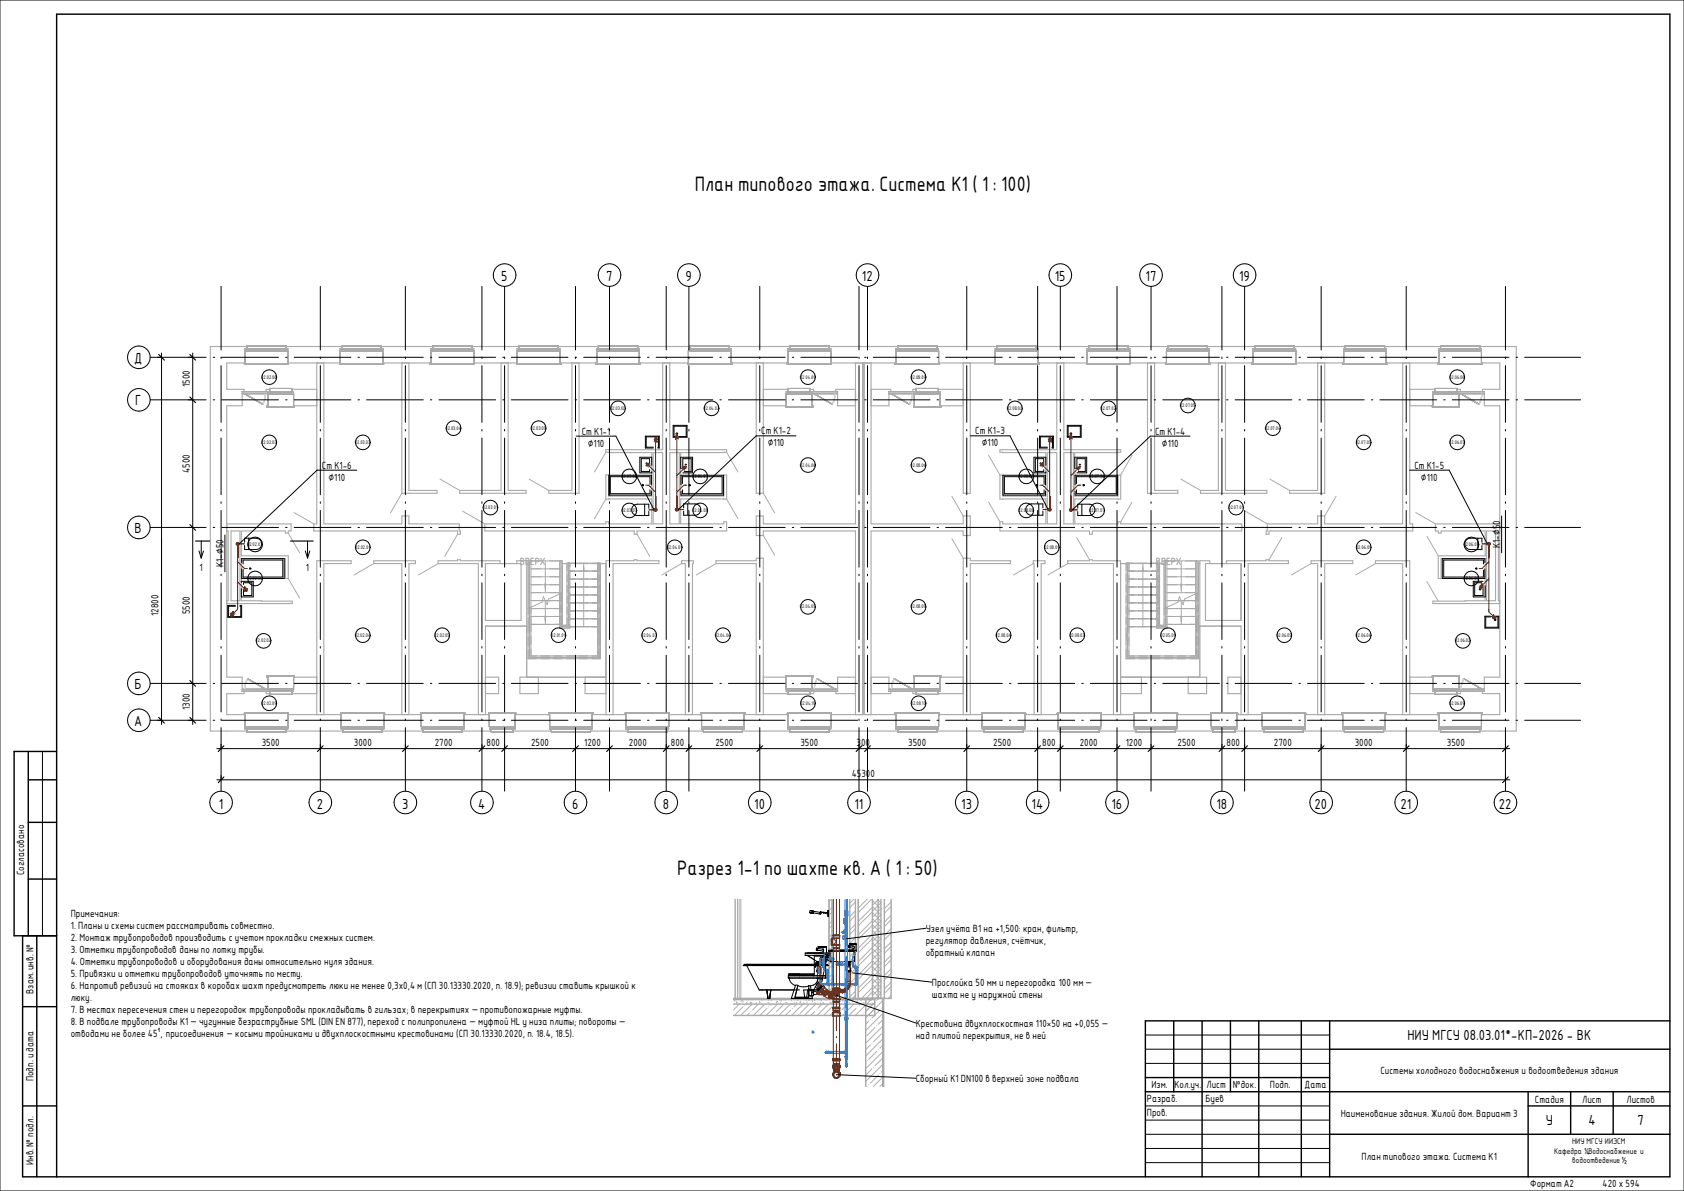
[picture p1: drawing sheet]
<svg xmlns="http://www.w3.org/2000/svg" width="594mm" height="420mm" viewBox="0 0 594 420" stroke-linecap="round" stroke-linejoin="round" font-family="sans-serif">
<defs><g id="words">
<g font-size="7.1">
<text x="245.1" y="67.4">План типового этажа. Система К1 ( 1 : 100)</text>
<text x="238.9" y="308.6">Разрез 1-1 по шахте кв. А ( 1 : 50)</text>
</g>
<g font-size="4.9">
<text x="176.8" y="99.1">5</text>
<text x="213.8" y="99.1">7</text>
<text x="241.8" y="99.1">9</text>
<text x="304.1" y="99.1">12</text>
<text x="372.1" y="99.1">15</text>
<text x="404.1" y="99.1">17</text>
<text x="437.1" y="99.1">19</text>
<text x="47.4" y="128">Д</text>
<text x="47.6" y="143">Г</text>
<text x="47.5" y="188">В</text>
<text x="47.5" y="243">Б</text>
<text x="47.4" y="256">А</text>
<text x="77.2" y="285.2">1</text>
<text x="111.8" y="285.2">2</text>
<text x="141.9" y="285.2">3</text>
<text x="168.7" y="285.2">4</text>
<text x="201.8" y="285.2">6</text>
<text x="233.8" y="285.2">8</text>
<text x="266.1" y="285.2">10</text>
<text x="301.4" y="285.2">11</text>
<text x="339.1" y="285.2">13</text>
<text x="364" y="285.2">14</text>
<text x="392.1" y="285.2">16</text>
<text x="429.1" y="285.2">18</text>
<text x="463.8" y="285.2">20</text>
<text x="494.1" y="285.2">21</text>
<text x="528.8" y="285.2">22</text>
<text x="496.5" y="367">НИУ МГСУ 08.03.01*-КП-2026 - ВК</text>
<text x="545.3" y="397">У</text>
<text x="560.3" y="397">4</text>
<text x="577.7" y="397">7</text>
</g>
<g font-size="3.5">
<text x="66.9" y="136.4" transform="rotate(-90 66.9 136.4)">1500</text>
<text x="205.3" y="153.3">Ст К1-1</text>
<text x="268.5" y="153.2">Ст К1-2</text>
<text x="344" y="153.2">Ст К1-3</text>
<text x="407.5" y="153.3">Ст К1-4</text>
<text x="207.3" y="157.6">⌀110</text>
<text x="270.8" y="157.5">⌀110</text>
<text x="346.4" y="157.5">⌀110</text>
<text x="409.9" y="157.6">⌀110</text>
<text x="66.9" y="166.8" transform="rotate(-90 66.9 166.8)">4500</text>
<text x="113.6" y="165.3">Ст К1-6</text>
<text x="499" y="165.3">Ст К1-5</text>
<text x="115.9" y="169.6">⌀110</text>
<text x="501.3" y="169.6">⌀110</text>
<text x="529.2" y="193.3" transform="rotate(-90 529.2 193.3)">К1-⌀50</text>
<text x="70.4" y="201.4">1</text>
<text x="78.8" y="200" transform="rotate(-90 78.8 200)">К1-⌀50</text>
<text x="107.9" y="201.4">1</text>
<text x="55.9" y="217.3" transform="rotate(-90 55.9 217.3)">12800</text>
<text x="66.9" y="216.7" transform="rotate(-90 66.9 216.7)">5500</text>
<text x="66.9" y="250.5" transform="rotate(-90 66.9 250.5)">1300</text>
<text x="92.3" y="263">3500</text>
<text x="124.9" y="263">3000</text>
<text x="153.4" y="263">2700</text>
<text x="171.6" y="263">800</text>
<text x="187.4" y="263">2500</text>
<text x="206.1" y="263">1200</text>
<text x="221.9" y="263">2000</text>
<text x="236.7" y="263">800</text>
<text x="252.4" y="263">2500</text>
<text x="282.4" y="263">3500</text>
<text x="302.2" y="263">300</text>
<text x="320.4" y="263">3500</text>
<text x="350.4" y="263">2500</text>
<text x="367.7" y="263">800</text>
<text x="380.9" y="263">2000</text>
<text x="397.1" y="263">1200</text>
<text x="415.4" y="263">2500</text>
<text x="432.7" y="263">800</text>
<text x="449.4" y="263">2700</text>
<text x="477.9" y="263">3000</text>
<text x="510.4" y="263">3500</text>
<text x="300.5" y="274">45300</text>
<text x="8.6" y="308.7" transform="rotate(-90 8.6 308.7)">Согласовано</text>
<text x="25" y="323.6">Примечания:</text>
<text x="25" y="327.8">1. Планы и схемы систем рассматривать совместно.</text>
<text x="326.6" y="328.7">Узел учёта В1 на +1,500: кран, фильтр,</text>
<text x="25" y="332">2. Монтаж трубопроводов производить с учетом прокладки смежных систем.</text>
<text x="326.6" y="332.9">регулятор давления, счётчик,</text>
<text x="25" y="336.3">3. Отметки трубопроводов даны по лотку трубы.</text>
<text x="25" y="340.5">4. Отметки трубопроводов и оборудования даны относительно нуля здания.</text>
<text x="326.6" y="337.1">обратный клапан</text>
<text x="25" y="344.8">5. Привязки и отметки трубопроводов уточнять по месту.</text>
<text x="328.8" y="347.7">Прослойка 50 мм и перегородка 100 мм —</text>
<text x="11.8" y="350.5" transform="rotate(-90 11.8 350.5)">Взам. инв. №</text>
<text x="25" y="349">6. Напротив ревизий на стояках в коробах шахт предусмотреть люки не менее 0,3х0,4 м (СП 30.13330.2020, п. 18.9); ревизии ставить крышкой к</text>
<text x="25" y="353.2">люку.</text>
<text x="328.8" y="351.9">шахта не у наружной стены</text>
<text x="25" y="357.5">7. В местах пересечения стен и перегородок трубопроводы прокладывать в гильзах; в перекрытиях — противопожарные муфты.</text>
<text x="25" y="361.7">8. В подвале трубопроводы К1 — чугунные безраструбные SML (DIN EN 877), переход с полипропилена — муфтой HL у низа плиты; повороты —</text>
<text x="25" y="365.9">отводами не более 45°, присоединения — косыми тройниками и двухплоскостными крестовинами (СП 30.13330.2020, п. 18.4, 18.5).</text>
<text x="323.1" y="362.1">Крестовина двухплоскостная 110×50 на +0,055 —</text>
<text x="323.1" y="366.3">над плитой перекрытия, не в ней</text>
<text x="11.8" y="381.4" transform="rotate(-90 11.8 381.4)">Подп. и дата</text>
<text x="323.1" y="381.6">Сборный К1 DN100 в верхней зоне подвала</text>
<text x="406.2" y="383.8">Изм.</text>
<text x="414.3" y="383.8">Кол.уч.</text>
<text x="425.7" y="383.8">Лист</text>
<text x="435" y="383.8">№док.</text>
<text x="448" y="383.8">Подп.</text>
<text x="460.3" y="383.8">Дата</text>
<text x="487" y="378.9">Системы холодного водоснабжения и водоотведения здания</text>
<text x="404.6" y="388.8">Разраб.</text>
<text x="425.2" y="388.8">Буев</text>
<text x="541.5" y="389.1">Стадия</text>
<text x="558.2" y="389.1">Лист</text>
<text x="573.8" y="389.1">Листов</text>
<text x="404.6" y="393.8">Пров.</text>
<text x="473" y="394.1">Наименование здания. Жилой дом. Вариант 3</text>
<text x="11.8" y="410.8" transform="rotate(-90 11.8 410.8)">Инв. № подл.</text>
<text x="480.3" y="409.1">План типового этажа. Система К1</text>
<text x="539.9" y="418.8">Формат А2</text>
<text x="565.3" y="418.6">420 х 594</text>
</g>
<g font-size="3.5" fill="#aaa">
<text x="183.4" y="199.2">ВВЕРХ</text>
<text x="407.8" y="199.2">ВВЕРХ</text>
</g>
<g font-size="2.8">
<text x="548.3" y="406.9">Кафедра</text>
<text x="554.6" y="403.4">НИУ</text>
<text x="558.9" y="406.9">«</text>
<text x="559.7" y="403.4">МГСУ</text>
<text x="560.4" y="406.9">Водоснабжение</text>
<text x="566.2" y="403.4">ИИЭСМ</text>
<text x="578.6" y="406.9">и</text>
<text x="554.7" y="410.3">водоотведение</text>
<text x="572" y="410.3">»</text>
</g>
<g font-size="1.8">
<text x="92.2" y="133.6">02.02.08</text>
<text x="282.2" y="133.6">02.04.09</text>
<text x="321.2" y="133.6">02.08.09</text>
<text x="511.3" y="133.6">02.06.08</text>
<text x="416.3" y="143.6">02.07.05</text>
<text x="215.2" y="144.6">02.03.02</text>
<text x="248.2" y="144.6">02.04.02</text>
<text x="355.2" y="144.6">02.08.02</text>
<text x="388.3" y="144.6">02.07.02</text>
<text x="157.2" y="151.6">02.03.04</text>
<text x="187.2" y="151.6">02.03.05</text>
<text x="446.2" y="151.6">02.07.04</text>
<text x="92.2" y="156.6">02.02.03</text>
<text x="125.2" y="156.6">02.03.03</text>
<text x="478.3" y="156.6">02.07.03</text>
<text x="511.3" y="156.6">02.06.03</text>
<text x="282.2" y="164.6">02.04.06</text>
<text x="321.2" y="164.6">02.08.06</text>
<text x="219.2" y="168.6">02.03.06</text>
<text x="244.2" y="168.6">02.04.07</text>
<text x="359.2" y="168.6">02.08.07</text>
<text x="384.3" y="168.6">02.07.06</text>
<text x="170.3" y="179.6">02.03.01</text>
<text x="433.4" y="179.6">02.07.01</text>
<text x="219.2" y="180.6">02.03.07</text>
<text x="244.2" y="180.6">02.04.08</text>
<text x="359.2" y="180.6">02.08.08</text>
<text x="384.3" y="180.6">02.07.07</text>
<text x="87.2" y="192.6">02.02.07</text>
<text x="125.3" y="193.6">02.02.01</text>
<text x="235.3" y="193.6">02.04.01</text>
<text x="368.4" y="193.6">02.08.01</text>
<text x="478.4" y="193.6">02.06.01</text>
<text x="516.3" y="192.6">02.06.07</text>
<text x="87.2" y="204.6">02.02.06</text>
<text x="516.3" y="204.6">02.06.06</text>
<text x="282.2" y="214.6">02.04.05</text>
<text x="321.2" y="214.6">02.08.05</text>
<text x="90.2" y="226.6">02.02.02</text>
<text x="125.2" y="224.6">02.02.04</text>
<text x="153.2" y="224.6">02.02.05</text>
<text x="194.4" y="224.6">02.01.01</text>
<text x="226.2" y="224.6">02.04.03</text>
<text x="252.2" y="224.6">02.04.04</text>
<text x="351.2" y="224.6">02.08.04</text>
<text x="377.3" y="224.6">02.08.03</text>
<text x="409.4" y="224.6">02.05.01</text>
<text x="450.3" y="224.6">02.06.05</text>
<text x="478.2" y="224.6">02.06.04</text>
<text x="513.3" y="226.6">02.06.02</text>
<text x="92.2" y="248.6">02.02.09</text>
<text x="282.3" y="248.6">02.04.10</text>
<text x="321.4" y="248.6">02.08.10</text>
<text x="511.3" y="248.6">02.06.09</text>
</g>
</g></defs>
<g fill="#000">
<circle cx="231.3" cy="154.5" r=".25"/>
<circle cx="238.8" cy="153.6" r=".25"/>
<circle cx="370.3" cy="154.5" r=".25"/>
<circle cx="377.8" cy="153.6" r=".25"/>
<circle cx="228.1" cy="163.5" r=".25"/>
<circle cx="231.3" cy="179.8" r=".55"/>
<circle cx="238.8" cy="179.7" r=".55"/>
<circle cx="241.9" cy="164.6" r=".25"/>
<circle cx="367.2" cy="163.5" r=".25"/>
<circle cx="370.3" cy="179.7" r=".55"/>
<circle cx="377.8" cy="179.8" r=".55"/>
<circle cx="381" cy="164.6" r=".25"/>
<circle cx="83.8" cy="191.8" r=".55"/>
<circle cx="525.2" cy="191.8" r=".55"/>
<circle cx="81.6" cy="217.1" r=".25"/>
<circle cx="86.9" cy="208.4" r=".25"/>
<circle cx="522.1" cy="207.2" r=".25"/>
<circle cx="527.4" cy="218" r=".25"/>
</g>
<g fill="#aaa">
<path d="M205.9 198.6l.4 3h-.8z"/>
<path d="M192 217.2h.8l-.4 3z"/>
<path d="M192 205.8h.8l-.4 3z"/>
<path d="M403.2 198.6l.4 3h-.8z"/>
<path d="M416.3 217.2h.8l-.4 3z"/>
<path d="M416.3 205.8h.8l-.4 3z"/>
</g>
<g fill="none" stroke="#aaa" stroke-width=".4">
<path d="M74.2 122.2h12.9v.8h-.7v5h-6.4v9.3h6.1v.8h-.7v5h-5.4v95.8h5.4v5h.7v.8h-6.1v7.4h6.4v5h.7v.8h-12.9zM93.9 137.3h1.2v.8h-1.2zM100.9 122.2h19.8v.8h-.7v5h-18.5v-5h-.6zM111.8 137.3h-8.9v.8h.6v5h8.3M111.8 128v56.8h-1.1v2.5h50.7v1.1h1v-1.1h-.4v-2.5h-17.7v-2.8h-2.5v2.8h-27.5v-56.8M134.5 122.2h18.2v.8h-.7v5h-16.9v-5h-.6zM141.8 128v46h12.4v-1h-9.9v-45M166.5 122.2h16.6v.8h-.6v5h-15.4v-5h-.6zM176.8 128v45h-14.6v1h23.4v-1h-6.3v-45M196.9 122.2h14.2v.8h-.6v5h-12.9v-5h-.7zM201.8 128v45h-8.2v1h10.7v-46M224.9 122.2h18.6v.8h-.6v5h-17.3v-5h-.7z"/>
<path d="M233.8 128v30.6h-20.1v.9l1 .1h15.2v15.4h-15.2v-7.5h-1v8.5h16.2v8.8h-15.2v-.8h-1v.8h-42.7v2.5h52.7v1.1h1v-1.1h31.6v-3.3h-1v.8h-15.2v-8.8h16.2v-8.5h-1v7.5h-15.2v-15.4h15.2l1-.1v-.9h-20v-30.6M257.3 122.2h21.3v.8h-.6v5h-20v-5h-.7zM266.8 128v46h2.5v-46M269.3 137.3h8.7v.8h-.6v5h-8.1M285.8 137.3h1.2v.8h-1.2zM292.4 122.2h24.2v.8h-.6v5h-22.9v-5h-.7zM301.8 137.3h-7v.8h.7v5h6.3M301.8 128v56.8h-32.5v-2.8h-2.5v6.9h2.5v-1.6h32.5v64.8M304.3 128v124.1M304.8 128v124.1M307.3 137.3h6.9v.8h-.6v5h-6.3M307.3 128v56.8h32.5v-2.8h2.5v6.9h-2.5v-1.6h-32.5v64.8"/>
<path d="M322 137.3h1.2v.8h-1.2zM330.4 122.2h21.4v.8h-.7v5h-20v-5h-.7zM339.8 137.3h-8.7v.8h.6v5h8.1M339.8 128v46h2.5v-46M365.6 122.2h18.6v.8h-.7v5h-17.3v-5h-.6zM372.8 128v30.6h-20v.9l1 .1h15.2v15.4h-15.2v-7.5h-1v8.5h16.2v8.8h-15.2v-.8h-1v3.3h31.6v1.1h1v-1.1h52.7v-2.5h-42.7v-.8h-1v.8h-15.2v-8.8h16.2v-8.5h-1v7.5h-15.2v-15.4h15.2l1-.1v-.9h-20.1v-30.6M398 122.2h14.2v.8h-.7v5h-12.9v-5h-.6zM404.8 128v46h10.7v-1h-8.2v-45M426 122.2h16.6v.8h-.6v5h-15.4v-5h-.6zM429.8 128v45h-6.3v1h23.4v-1h-14.6v-45M456.4 122.2h18.2v.8h-.6v5h-16.9v-5h-.7zM464.8 128v45h-9.9v1h12.4v-46"/>
<path d="M488.4 122.2h19.8v.8h-.7v5h-18.4v-5h-.7zM494.8 128v56.8h-27.5v-2.8h-2.5v2.8h-17.7v2.5h-.4v1.1h1v-1.1h50.7v-2.5h-1.1v-56.8M497.3 137.3h8.9v.8h-.7v5h-8.2M514 137.3h1.2v.8h-1.2zM522 122.2h12.9v135.7h-12.9v-.8h.6v-5h6.5v-7.4h-6.1v-.8h.6v-5h5.5v-95.8h-5.5v-5h-.6v-.8h6.1v-9.3h-6.5v-5h-.6zM230.4 159.6h3.4v25.2h-3.4zM236.3 159.6h3.3v25.2h-3.3zM369.5 159.6h3.3v25.2h-3.3zM375.3 159.6h3.4v25.2h-3.4zM80 187.3h.5v24.6h-.5M80 184.8h22.7v2.5h-1v.7h-1v-.7h-15.6v8.7h16.6v8h-1v-7h-15.6v14.9l18 .1v.9h-23.1M81.5 187.3h3.1v24.6h-3.1z"/>
<path d="M524.4 187.3h3.2v24.6h-3.2zM529.1 184.8h-22.7v2.5h1v.7h1v-.7h15.5v8.7h-16.5v8h1v-7h15.5v14.9l-18.4 .1v.9h23.6M529.1 187.3h-.5v24.6h.5M111.8 238.9h-8.3v5h-.6v.8h8.9M171.3 238.9h4.6v5.8h-4.6M183.4 238.9h6.5v5.8h-6.5zM213.8 238.9h-7.4v5.8h7.4M269.3 238.9h8.1v5h.6v.8h-8.7M301.8 238.9h-6.3v5h-.7v.8h7M307.3 238.9h6.3v5h.6v.8h-6.9M339.8 238.9h-8.1v5h-.6v.8h8.7M395.3 238.9h7.4v5.8h-7.4"/>
<path d="M419.2 238.9h6.5v5.8h-6.5zM437.8 238.9h-4.6v5.8h4.6M497.3 238.9h8.2v5h.7v.8h-8.9M93.9 243.9h1.2v.8h-1.2zM101.5 252.1h18.9v5h.6v.8h-20.1v-.8h.6zM111.8 252.1v-54.3h12.1v1h-9.6v53.3M135.5 252.1h13.2v5h.6v.8h-14.5v-.8h.7zM141.8 252.1v-53.3h-9.9v-1h14.7v1h-2.3v53.3M168.8 252.1v-53.3h-14.2v-1h6.8v-.4h1v.4h14v1h-5.1v20h12.5v-20h-1.5v-1h3.5v23h-14.5v31.3M172.7 252.1h-8.9v5h-.7v.8h10.2M181.1 257.9h13.4M181.8 252.1h12.1"/>
<path d="M209 252.1h11.8v5h.6v.8h-13.1M213.8 252.1v-54.3h9.9v-.4h1v.4h7.7v1h-16.1v53.3M235.9 252.1h11.6v5h.6v.8h-12.9v-.8h.7zM241.8 252.1v-53.3h-1.4v-1h4.2v1h-.3v53.3M262.6 252.1h15.4v5h.6v.8h-16.7v-.8h.7zM266.8 252.1v-53.3h-14.2v-1h14.2v-.9h2.5v55.2M285.8 243.9h1.2v.8h-1.2zM293.1 252.1h22.9v5h.6v.8h-24.2v-.8h.7zM322 243.9h1.2v.8h-1.2zM331.1 252.1h15.4v5h.7v.8h-16.8v-.8h.7zM339.8 252.1v-55.2h2.5v.9h14.2v1h-14.2v53.3M361.6 252.1h11.6v5h.7v.8h-12.9v-.8h.6z"/>
<path d="M364.8 252.1v-53.3h-.3v-1h4.2v1h-1.4v53.3M392.8 252.1v-53.3h-16.1v-1h7.7v-.4h1v.4h9.9v54.3M400.1 252.1h-11.8v5h-.6v.8h13.1M414.6 257.9h13.4M415.2 252.1h12.1M436.4 252.1h8.9v5h.7v.8h-10.2M437.8 252.1v-31.3h-14.5v-23h3.5v1h-1.5v20h12.5v-20h-5.1v-1h14v-.4h1v.4h6.8v1h-14.2v53.3M460.4 252.1h13.2v5h.7v.8h-14.5v-.8h.6zM464.8 252.1v-53.3h-2.3v-1h14.7v1h-9.9v53.3M488.7 252.1h18.8v5h.7v.8h-20.1v-.8h.6zM494.8 252.1v-53.3h-9.6v-1h12.1v54.3M514 243.9h1.2v.8h-1.2z"/>
</g>
<g fill="none" stroke="#aaa" stroke-width=".35">
<path d="M85.4 138.1h18.1v5h.2v.5h-9.5v-.5h.2v-4.3M85.4 138.8h18.1M86.3 138.9l6.4 3.7M86.4 123h15.1M86.4 123.7h15.1v4.3h.2v.5h-15.5v-.5h.2zM87.1 123v-1.1h13.8v1.1M94.5 138.1v.7M95.1 138.1v-1.1h7.8v1.1M120 123h15.1M120 123.7h15.1v4.3h.2v.5h-15.5v-.5h.2zM120.7 123v-1.1h13.8v1.1M152 123h15.1"/>
<path d="M152 123.7h15.1v4.3h.2v.5h-15.5v-.5h.2zM152.7 123v-1.1h13.8v1.1M182.5 123h15.1M182.5 123.7h15.1v4.3h.2v.5h-15.5v-.5h.2zM183.1 123v-1.1h13.8v1.1M210.5 123h15.1M210.5 123.7h15.1v4.3h.2v.5h-15.5v-.5h.2zM211.1 123v-1.1h13.8v1.1M242.9 123h15.1M242.9 123.7h15.1v4.3h.2v.5h-15.5v-.5h.2zM243.5 123v-1.1h13.8v1.1M277.4 138.8h18.1"/>
<path d="M278 123h15.1M278 123.7h15.1v4.3h.2v.5h-15.5v-.5h.2zM278 138.1v-1.1h7.8v1.1M278.6 123v-1.1h13.8v1.1M286.4 138.1v.7M287.3 138.9l6.3 3.7M295.5 138.1h-18.1v5h-.2v.5h9.5v-.5h-.2v-4.3M304.3 128v124.1M304.8 128v124.1M313.6 138.1h18.1v5h.2v.5h-9.5v-.5h.2v-4.3M313.6 138.8h18.1M314.5 138.9l6.3 3.7"/>
<path d="M316 123h15.1M316 123.7h15.1v4.3h.2v.5h-15.5v-.5h.2zM316.6 123v-1.1h13.8v1.1M322.7 138.1v.7M323.2 138.1v-1.1h7.9v1.1M351.1 123h15.1M351.1 123.7h15.1v4.3h.2v.5h-15.5v-.5h.2zM351.8 123v-1.1h13.8v1.1M383.5 123h15.1M383.5 123.7h15.1v4.3h.2v.5h-15.5v-.5h.2zM384.2 123v-1.1h13.8v1.1M411.5 123h15.1"/>
<path d="M411.5 123.7h15.1v4.3h.2v.5h-15.5v-.5h.2zM412.2 123v-1.1h13.8v1.1M442 123h15.1M442 123.7h15.1v4.3h.2v.5h-15.5v-.5h.2zM442.6 123v-1.1h13.8v1.1M474 123h15.1M474 123.7h15.1v4.3h.2v.5h-15.5v-.5h.2zM474.6 123v-1.1h13.8v1.1M505.5 138.8h18.1M506.2 138.1v-1.1h7.8v1.1M507.5 123h15.1M507.5 123.7h15.1v4.3h.2v.5h-15.5v-.5h.2z"/>
<path d="M508.2 123v-1.1h13.8v1.1M514.5 138.1v.7M515.4 138.9l6.4 3.7M523.6 138.1h-18.1v5h-.2v.5h9.5v-.5h-.2v-4.3M213.7 159.5l-4 7M256.3 159.5l4 7M141.8 174l-4 6.9M155.2 169l7 4M186.6 169l7 4M213.7 176l-4 7M256.3 176l4 7M269.3 174l4 6.9"/>
<path d="M335.8 175.1l4 6.9M348.8 177.1l4 6.9M348.8 160.6l4 6.9M399.4 177.1l-4 6.9M399.4 160.6l-4 6.9M416.6 169l6.9 4M448 169l6.9 4M471.3 175.1l-4 6.9M101.7 188l4 7M103.8 180.8l6.9 4M131.9 198.8l-7 4M154.6 198.8l-7 4"/>
<path d="M161.4 188.4l-4.5 7.8M163.2 180.3l7.8 4.5M171.3 198.8v20M176.4 198.8h5.9M185.8 198.8h.5M186.3 197.8h12.1v22.7h1.6v-21.9h11.8v33.8h-25.5zM186.8 197.8v34.1h24.5v-33.3M187.3 197.8v33.5h23.5v-32.7M192.4 197.8v11M197.4 197.8v23.8h3.6v-23M197.9 197.8v23.2h13.4M198.4 198.8h1.6"/>
<path d="M200.5 198.6v22.4M201 198.8h9.8M205.9 198.8v22.2M211.8 198.8h2v40.1h-28v-18.1h-14.5M224.7 188.4l4.5 7.8M240.4 198.8l-6.9 4M252.6 198.8l-6.9 4M269.3 188.9l4 6.9M335.8 190l4 6.9M364.5 198.8l-6.9 4M376.7 198.8l-7 4M379.9 189.6l4.5 7.8"/>
<path d="M397.3 198.8h-2v40.1h28v-18.1h14.5M397.3 198.6h11.8v21.9h1.6v-22.7h12.1v34.6h-25.5zM398.3 198.8h9.8M403.2 198.8v22.2M408.6 198.6v22.4M409.1 198.8h1.6M411.2 197.8v23.2h-13.4M411.7 197.8v23.8h-3.6v-23M416.7 197.8v11M421.8 197.8v33.5h-23.5v-32.7M422.3 197.8v34.1h-24.5v-33.3M422.8 198.8h.5"/>
<path d="M426.8 198.8h5.9M437.8 198.8v20M439.3 180.3l7.8 4.5M452.2 189.6l-4.5 7.8M462.5 198.8l-6.9 4M485.2 198.8l-6.9 4M499.5 180.8l6.9 4M503.4 189.1l4 6.9M101.7 204l4 7M186.8 217.4h11.1M186.8 214.6h11.1M187.3 211.8h10.6"/>
<path d="M187.3 209h10.1M187.3 206.2h10.1M187.3 203.4h10.1M187.3 200.6h10.1M192.4 211.8v8.4M198.4 209l-4.9 2.3-.5 2-1.3-2.9-.5 2-4.9 2.3M200.5 201.4h10.8M200.5 204.2h10.8M200.5 207h10.8M200.5 209.8h10.8M200.5 212.6h10.8M200.5 215.4h10.8"/>
<path d="M200.5 218.2h10.8M397.8 201.4h10.8M397.8 204.2h10.8M397.8 207h10.8M397.8 209.8h10.8M397.8 212.6h10.8M397.8 215.4h10.8M397.8 218.2h10.8M411.2 217.4h11.1M411.2 214.6h11.1M411.7 211.8h10.6M411.7 209h10.1"/>
<path d="M411.7 206.2h10.1M411.7 203.4h10.1M411.7 200.6h10.1M416.7 211.8v8.4M422.8 209l-4.9 2.3-.5 2-1.3-2.9-.5 2-4.9 2.3M503.4 205.1l4 6.9M87.3 239.4l6.3 3.7M186.8 220.2h11.1M288.3 239.4l6.3 3.7M315.5 239.4l6.3 3.7M411.2 220.2h11.1M516.4 239.4l6.3 3.7"/>
<path d="M85.4 243.2h18.1v-4.3h.2v-.5h-9.5v.5h.2v4.3M86.2 251.6h15.5v.5h-.2v4.3h-15.1v-4.3h-.2zM86.4 257.1h15.1M87.1 257.1v1.1h13.8v-1.1M94.5 243.2v.7M95.1 243.9v1.1h7.8v-1.1M103.5 243.3v.6h-18.1M120.2 251.6h15.5v.5h-.2v4.3h-15.1v-4.3h-.2zM120.4 257.1h15.1M121 257.1v1.1h13.8v-1.1M148.5 251.6h15.5v.5h-.2v4.3h-15.1v-4.3h-.2zM148.7 257.1h15.1"/>
<path d="M149.3 257.1v1.1h13.8v-1.1M172.5 251.6h9.5v.5h-.2v4.3h-9.1v-4.3h-.2zM172.7 257.1h9.1M173.3 257.1v1.1h7.8v-1.1M193.7 251.6h15.5v.5h-.2v4.3h-15.1v-4.3h-.2zM193.9 257.1h15.1M194.5 257.1v1.1h13.8v-1.1M220.6 251.6h15.5v.5h-.2v4.3h-15.1v-4.3h-.2zM220.8 257.1h15.1M221.4 257.1v1.1h13.8v-1.1M247.3 251.6h15.5v.5h-.2v4.3h-15.1v-4.3h-.2zM247.5 257.1h15.1"/>
<path d="M248.1 257.1v1.1h13.8v-1.1M277.4 243.3v.6h18.1M277.8 251.6h15.5v.5h-.2v4.3h-15.1v-4.3h-.2zM278 257.1h15.1M278 243.9v1.1h7.8v-1.1M278.6 257.1v1.1h13.8v-1.1M286.4 243.2v.7M286.5 243.2v-4.3h.2v-.5h-9.5v.5h.2v4.3h18.1M313.6 243.2h18.1v-4.3h.2v-.5h-9.5v.5h.2v4.3M315.8 251.6h15.5v.5h-.2v4.3h-15.1v-4.3h-.2zM316 257.1h15.1M316.6 257.1v1.1h13.8v-1.1"/>
<path d="M322.7 243.2v.7M323.2 243.9v1.1h7.9v-1.1M331.7 243.3v.6h-18.1M346.3 251.6h15.5v.5h-.2v4.3h-15.1v-4.3h-.2zM346.5 257.1h15.1M347.2 257.1v1.1h13.8v-1.1M373 251.6h15.5v.5h-.2v4.3h-15.1v-4.3h-.2zM373.2 257.1h15.1M373.9 257.1v1.1h13.8v-1.1M399.9 251.6h15.5v.5h-.2v4.3h-15.1v-4.3h-.2zM400.1 257.1h15.1M400.8 257.1v1.1h13.8v-1.1"/>
<path d="M427.1 251.6h9.5v.5h-.2v4.3h-9.1v-4.3h-.2zM427.3 257.1h9.1M428 257.1v1.1h7.8v-1.1M445.1 251.6h15.5v.5h-.2v4.3h-15.1v-4.3h-.2zM445.3 257.1h15.1M446 257.1v1.1h13.8v-1.1M473.4 251.6h15.5v.5h-.2v4.3h-15.1v-4.3h-.2zM473.6 257.1h15.1M474.3 257.1v1.1h13.8v-1.1M505.5 243.3v.6h18.1M506.2 243.9v1.1h7.8v-1.1M507.3 251.6h15.5v.5h-.2v4.3h-15.1v-4.3h-.2z"/>
<path d="M507.5 257.1h15.1M508.2 257.1v1.1h13.8v-1.1M514.5 243.2v.7M514.6 243.2v-4.3h.2v-.5h-9.5v.5h.2v4.3h18.1M259.4 317.2v35h33.1v-35M260.2 317.2v35M260.8 317.2v35M261.4 317.2v35M302.8 317.2v35M258.8 352.7h.3M259.3 352.8l-.2 .3M259.7 354.2h-.1"/>
<path d="M259.7 353.3l.2 .3M259.8 353.7h.3M261.5 352.9l-.1 .3M261.8 352.7h.3M262 353.1l.2 .3M263.4 353.5l.2 .3M263.8 352.7h.4M264.7 353.6l-.2 .2M264.8 353.9l.2 .3M264.9 353.7h.3M267 353.7l-.2 .3M267.9 353.7h.3"/>
<path d="M267.9 353.2l.2 .3M268.8 352.6l-.1 .1M268.9 352.7h.4M271 353.7h.3M271.1 352.6l.1 .3M272 352.7h.3M273.9 353.3l.1 .3M274.3 353.2l-.2 .3M275 352.7h.4M275.2 353.7l.2 .3M275.7 352.9l-.2 .2M277 352.6l-.1 .2"/>
<path d="M277.1 353.7h.3M277.5 353.6l.2 .3M278.9 353.9l.1 .3M279.3 352.6l-.1 .3M279.7 354l-.1 .2M280.1 353.7h.3M281.1 353.6l-.2 .3M281.1 352.7h.4M281.6 352.6l.1 .1M282.1 353.7h.4M282.5 353.3l-.2 .3M283.4 353.7l.2 .3"/>
<path d="M284.2 352.7h.3M284.7 353.4l-.1 .3M285.2 352.7l.2 .2M286.2 352.7h.3M286.6 353l.2 .3M287.2 353.7h.4M287.5 352.7l-.2 .2M287.9 354l-.1 .2M289.4 353.8l.1 .3M289.8 352.8l-.2 .3M289.8 352.6l.1 .1M290.3 353.7h.3"/>
<path d="M290.7 354.1l.1 .1M291.3 352.7h.3M292.9 353.4l-.1 .3M293 354l.1 .2M293.3 353.7h.3M293.5 352.2h6.3M294.3 352.7h.4M295.2 353.6l-.2 .3M295.7 352.6l.1 .2M296.9 352.6h.1M297 352.9l.2 .2M297.4 352.7h.3"/>
<path d="M298.9 354.1l.1 .1M299.3 352.7l.2 .3M299.4 353.7h.3M300.7 353.1l.2 .3M302.1 353.5l.2 .2M302.5 353.7h.3M302.5 353.1l-.2 .3M303.5 352.7h.3M303.9 352.7l-.2 .3M304.5 353.7h.3M305.2 352.6h-.1M305.2 352.8l.2 .3"/>
<path d="M306.5 352.7h.4M307.5 352.6l-.1 .2M307.9 353.9l-.1 .3M308.6 352.7h.1"/>
</g>
<path d="M93.6 138.9l-.2 1.9-.7 1.8M294.6 138.9l-.3 1.9-.7 1.8M321.8 138.9l-.3 1.9-.7 1.8M522.7 138.9l-.2 1.9-.7 1.8M87.3 239.4l-.7 1.8-.3 1.9M288.3 239.4l-.8 1.8-.2 1.9M315.5 239.4l-.8 1.8-.2 1.9M516.4 239.4l-.7 1.8-.3 1.9" fill="none" stroke="#d4d4d4" stroke-width=".35"/>
<g fill="none" stroke="#000" stroke-width=".35">
<path d="M230.5 158h-2.8v-4.2h4.9v4.2h-.5M230.5 157.7h-2.5v-3.6h4.3v3.6h-.2M238.2 154.2h-.7v-4.2h4.9v4.2h-3.1M238.2 154h-.4v-3.7h4.3v3.7h-2.8M369.5 158h-2.8v-4.2h4.9v4.2h-.5M369.5 157.7h-2.5v-3.6h4.3v3.6h-.2M370.5 154.9l.1 .3M377.2 154.2h-.7v-4.2h4.9v4.2h-3M377.2 154h-.4v-3.7h4.3v3.7h-2.7M227.4 177.8v4M227.9 164.2h.5M228.1 163.5v.2"/>
<path d="M228.9 179.3v-1.5h-4.1a2 2 0 0 0-2 2 2 2 0 0 0 2 2h4.1v-1.4M229.2 163.6v-1.8h-3v4.5h3v-.7M229.3 170.8v-2.7h-14v6h14v-1.3M229.8 171v-3.4h-15v7h15v-1.3M229.9 164.1v-2.8h-4.2v5.5h4.2v-.4M240.1 165.3v-4h4.2v5.5h-3.4M240.2 171v-3.4h15.1v7h-15.1v-1.3M240.7 170.6v-2.5h14.1v6h-14.1v-1.3M240.9 164.7v-2.9h2.9v4.5h-2.4M241.2 179.2v-1.5h4a2 2 0 0 1 2 2 2 2 0 0 1-2 2h-4v-1.4M241.7 163.9h.5M241.9 164.4v.2"/>
<path d="M242.6 177.7v4M366.5 177.7v4M366.9 164.2h.5M367.2 163.5v.2M367.9 179.2v-1.5h-4a2 2 0 0 0-2 2 2 2 0 0 0 2 2h4v-1.4M368.2 163.6v-1.8h-2.9v4.5h2.9v-.7M368.3 170.8v-2.7h-14v6h14v-1.3M368.8 171v-3.4h-15v7h15v-1.3M369 164.1v-2.8h-4.2v5.5h4.2v-.4M379.2 165.3v-4h4.2v5.5h-3.5M379.3 171v-3.4h15v7h-15v-1.3M379.8 170.6v-2.5h14v6h-14v-1.3"/>
<path d="M379.9 164.7v-2.9h3v4.5h-2.5M380.2 179.3v-1.5h4.1a2 2 0 0 1 2 2 2 2 0 0 1-2 2h-4.1v-1.4M380.7 163.9h.5M381 164.4v.2M381.7 177.8v4M70.2 194.3l.8 2.5M71 190.8v6M71.8 194.3l-.8 2.5M85.3 198.4v-1.4h15v7h-15v-3.3M85.8 198.9v-1.4h14v6h-14v-2.7M86.3 191.3v-1.5h4a2 2 0 0 1 2 2 2 2 0 0 1-2 2h-4v-1.4M87.7 189.8v4"/>
<path d="M107.7 194.3l.8 2.5M108.5 190.8v6M109.3 194.3l-.8 2.5M521.3 189.8v4M522.8 191.3v-1.5h-4.1a2 2 0 0 0-2 2 2 2 0 0 0 2 2h4.1v-1.4M523.3 198.9v-1.4h-14v6h14v-2.4M523.8 198.4v-1.4h-15v7h15v-3.3M83 213.5h-2.7v4.2h4.9v-4.2h-.6M83 213.8h-2.4v3.7h4.3v-3.7h-.3M85.1 205.4v-.4h4.2v5.5h-4.2v-2.8M85.9 206.2v-.7h2.9v4.5h-2.9v-1.7M86.8 208v-.5l.4 .1-.1 .4"/>
<path d="M86.9 208.1v.3M522 207.6v.5l.4-.2-.1-.3M522.1 207.2v.3M522.7 205.5h-2.5v4.5h3v-2.9M523.2 205h-3.5v5.5h4.2v-3.9M525.8 217.3h-2v4.3h4.9v-4.3h-1.2M525.9 217.6h-1.8v3.6h4.3v-3.6h-.8M284.1 337h4.6M284.1 337h.4M284.8 337l3.5 2.2M284.9 336.2h4.6M284.9 337h.1"/>
<path d="M285.4 337h.1M285.7 322l.6 .1zM285.7 321.9l.6 .1M285.7 321.9v.1M285.7 321.2l.7 .1zM285.7 321.2l-.1 .7M286.3 322.1l.6 .1M286.3 322l.6 .1M286.4 321.3l.7 .1zM286.7 337h.2M286.9 322.1v.1M287 322h.1"/>
<path d="M287 322l2.3 .4M287 322v.1M287.1 321.4l2.3 .4M287.1 321.4l-.2 .3 .1 .3M287.1 321.4v.1M287.1 321.4h.1M287.2 337h4M287.3 337.2h1.2M287.3 337.2v7M288 335.1l2.4 .4M288.1 334.5l2.3 .4v.6M288.1 334.5l.3 .2"/>
<path d="M288.1 334.5l-.1 .6M288.1 335.2l.4 .1M288.2 339.2h1.4v.2h-1.4zM288.4 339.4v.3M288.4 334.9l-.4 .2M288.4 339.7h.1M288.5 339.7v.1M288.5 337.2h2.8v7.8M288.5 339.8v.4M288.6 333.9h.4zM288.6 334.2h.4zM288.6 333.9v.3"/>
<path d="M288.7 336.2h-4.6v.8M289 333.9h.4M289 334.2h.4M289 333.9h2M289 334.2h2M289 333.9v.3M289.2 339.8v.4M289.2 339.8h.1M289.3 339.7l-.1 .1M289.3 322.3v.1M289.3 322.3l.2 .1M289.3 339.7h.1"/>
<path d="M289.3 322.1v.3M289.3 322.1v.2M289.4 339.4l-.1 .3M289.4 321.9l-.1 .2M289.4 321.8l-.1 .3M289.4 321.8l1.2 .2M289.5 336.2h.7M289.5 336.2h3M289.5 321.9l.1 .1M289.5 321.9h.1M289.5 337.6v1.1M289.5 337.6l1.2 .2v.8l-1.2 .1"/>
<path d="M289.5 321.9l-.1 .3M289.5 321.8h.1M289.5 321.6l1.1 .2M289.5 321.6l-.1 .2M289.5 321.6v.2M289.5 321.6h.1M289.6 322.2l-.1 .2M289.6 322v.2M289.8 337h.7M289.9 333.9h.4zM289.9 334.2h.4zM290.4 335.5v.7h-1.2"/>
<path d="M290.5 337h.2M290.5 337l-1 2.2M290.5 322l.1-.2 1.5 .3M290.5 322l1.6 .4M290.5 322h.1M290.6 321.8h.1M290.7 337h.1M290.7 337.9h1.6M290.7 337h.5M290.8 339.3h-2.4a.98 .98 0 0 0-1 1v.7h.4l.1-1 .5-.3M290.8 339.3h.1M291 333.9h.6z"/>
<path d="M291 334.2h.6M291 334.2h-.6v.7M291 333.9v.3M291.2 337h.1M291.2 336.8l.1 .8M291.2 336.8h.7M291.3 337.6h.1M291.4 337.6h.4M291.4 337.6v.3M291.4 338.5l-.1 .5-.5 .3M291.5 334.2h.1M291.6 333.9v2.3h.9"/>
<path d="M291.8 337.6h.1M291.7 337.6h.1M291.7 338.5v.5l-.5 .6-2.8 .1M291.7 337.6v.3M291.9 336.8l-.1 .8M292.1 321.3v1.7M292.1 323v.2M292.1 322.2v.2M292.1 323.2h.1M292.1 321.2v.1M292.1 321.2h.1M292.2 338.5v.1"/>
<path d="M292.2 337.8v.1M292.2 338.2v.4M292.2 337.8v.4M292.2 338.6v.2M292.2 323v.2M292.2 321.3v1.7M292.2 338.5v.2M292.2 337.6v.3M292.2 338.2v.5M292.2 337.6v.6M292.2 321.2v.1M292.2 337.6v.2"/>
<path d="M292.3 338.1v.1M292.3 338v.1M292.3 338.2v.1M292.3 338.2v.3h-1.6M292.3 338.3v.1M292.3 337.9v.1M292.3 337.9v.3M292.3 338.3h.2M292.3 338h.2M292.3 338.3h.1M292.5 338v.1M292.5 338.2v.1"/>
<path d="M292.5 338.1v.1M292.5 338v.2M292.5 338.1h.1M292.5 338.3h.1M292.5 336.2v.8h-1.3M293.1 335.2h.9h-.5M294 335.6h-1.1v3.6h8.6M298.8 339.2l.2 .2M299 339.5l.2 .3M299 339.4h.5M299.2 339.8h.6M299.2 339.8v.4"/>
<path d="M299.2 334.1h.1M299.2 334.1h.2M299.2 334.1h.3M299.3 333.5l-.1 .5M299.3 333.5h.1M299.3 333.5h.3M299.4 334.2l.4 .1zM299.4 334.1v.1M299.5 339.4h.7h-.3M299.5 339.4h.4M299.5 334.1l.3 .2M299.5 334.1h-.1"/>
<path d="M299.6 333.5l.4 .2M299.6 332.9v.3M299.6 333.5l1.8 .4v.5l-.5 .1M299.7 335.2h1.6M299.8 339.8l-.1 .4M299.8 334.2l1.1 .3M299.9 333.9l-.4 .2M299.9 339.4h.1M300 339.4l-.2 .4M300.1 332.9h.4M300.1 333.2h.4M300.1 335.6h1.4"/>
<path d="M300.3 335.2h.6M300.5 332.9h1.4M300.5 333.2h.5M300.9 333.2v.6M300.9 334.5v.7M300.9 334.5h.1M301.1 333.2h.8M301.5 339.2h-1.3v.2M301.5 335.6h.4h-.2M301.5 335.6v3.6M301.9 332.9h-2.3h.8v.3h-.8h2.3M301.9 333.2h.2"/>
<path d="M301.9 332.9v.3M302.1 332.9v2.7h-9.8v-.4h9.8M262.2 340.6h2M262.2 340.6h1.2M262.2 340.5v.1M262.5 340.2h1.7M262.5 340.2h.1M263.3 340.2h.1M263.4 340.2h.9M263.4 340.6l4.4 8.6h14.3M263.4 340.6h-1.1h1.9M264.2 340.2h27.7"/>
<path d="M264.2 340.6h27.1M270.5 349.2l.4 3h.6l.4-3M278.1 344.2v.8M278.2 343.6v.6M278.2 343.6h3.9zM278.2 344.2h3.9M278.2 343.9h8.8M278.4 345h.1M278.4 345h-.3h13.2M278.4 345a2.81 2.81 0 0 0 2.2 2.5M278.4 345h1.7M280.2 345h8.4"/>
<path d="M280.5 351.8h4.8M280.6 347.5l-1.4 4.7h7.4l-.7-4.4M280.6 347.5l.9 .1M281.5 347.6l-1 4.2M281.5 347.6l1.7 .5 2.1-.4M282.1 344.2h5.6M282.1 344.2h4.9M282.1 343.6h4.9v.6M283.9 352.2l-.4-3h1.4l-.4 3M285.3 347.7v4.1M285.3 349.2v1.7l.3 .3M285.3 347.7h.1"/>
<path d="M285.3 347.7l.6 .1M285.7 349.2h1M285.7 351.3h.7M286.4 351.3h.3M287 344.2h.3M287.1 350.7v.1M287.1 350.8l-.4 .5M287.1 349.8v1M287.1 349.2v.6M287.1 349.8h1.1M287.3 344.2h4h-3.5M287.7 348.1l.8 .9-.1 .1"/>
<path d="M288.1 342.4h1.5l-1.5 .1M288.1 342.4v.1M288.2 342.5l.4 .4h.7l.3-.4M288.2 349.8v.5M288.2 349.8v1h-1.1M288.4 349.1l.2 .3M288.5 340.8l-.1 .4M288.5 340.2v.2M288.5 340.4l-.3 2M288.6 345a2.85 2.85 0 0 1-2.7 2.8M288.6 345h.7M288.6 349.4h.2"/>
<path d="M288.8 349.4l.5 .5M288.9 348.7h-.1M289 346.3l1.1 1.1 .1-.1M289.2 340.4l.4 2M289.3 349.9h.1M289.3 340.2v.2h-.8M289.3 340.8v.4M289.4 349.8v.1M289.5 349.8l-.1 .1M289.5 349.8h.1M289.5 348.1h.1M289.8 345h.1"/>
<path d="M289.8 347.7v.1M290 349.2l-.5 .6M290 349.2h.1M290 345l-1.9 2.2-1.8 3.4M290 347.5h.1M290.2 347.3l-1.8 1.8M290.2 347.3l.3 .2M290.3 348.9l-.3 .3M290.3 348.9h.1M290.5 347.5l-1.9 1.9M290.5 347.7l-1.7 1.7M290.5 347.5v.2"/>
<path d="M290.5 347.7l.4 .5M290.7 345h.6M290.9 348.4l-.6 .5M290.9 348.4h.1M290.9 348.3h.1M290.9 348.2l-1.6 1.7M290.9 348.3v.1M290.9 348.2v.1M291.1 340.6l-1.9 8.6h-4.1M291.3 340.6h.8M292.2 340.4v.1M292.2 340.5l-.9 .1"/>
<path d="M298.8 342.5v.1M298.8 342.6v.1M298.8 342.4l.3-2h.7l.4 2M298.8 342.7l.2 .1M299 342.8v.1M299 342.9h.2M299 341l.1-.2-.1 .4M299.1 340.2h.8v.2h-.8zM299.2 342.9h.3zM299.2 340.2h.3M299.3 342.5h.5M299.5 342.9h.3z"/>
<path d="M299.9 342.5h.2M299.9 341v-.2v.4M300.2 342.5l-.4 .4M300.2 342.5l-1.5-.1 1.5 .1"/>
<circle cx="238.8" cy="153" r=".3"/>
<circle cx="377.8" cy="153" r=".3"/>
<circle cx="226.8" cy="171.1" r=".25"/>
<circle cx="243.3" cy="171.1" r=".25"/>
<circle cx="365.8" cy="171.1" r=".25"/>
<circle cx="382.3" cy="171.1" r=".25"/>
<circle cx="81.6" cy="216.5" r=".3"/>
<circle cx="88.3" cy="200.5" r=".25"/>
<circle cx="520.8" cy="200.5" r=".25"/>
<circle cx="527.4" cy="218.6" r=".3"/>
</g>
<g fill="none" stroke="#a52900" stroke-width=".35">
<path d="M230.8 154.9l.5 .5 .5-.5-.1 .2M231.3 154.8v25h-2.4M231.7 155.6l.1 .3-.3-.5h-.5l-.2 .5M238.5 154.5l-.2 .4 .5-.5 .5 .5M238.8 153.8v25.9h2.4M239.3 153.9l-.5 .5-.5-.5 .2 .4M369.8 154.9l.5 .5 .5-.5-.2 .4M370.3 154.8v24.9h-2.4M370.6 155.4l.2 .5-.5-.5-.5 .5M377.4 154.6l-.1 .3 .5-.5 .5 .5M377.8 153.8v26h2.4M378.3 153.9l-.2 .4h-.5l-.3-.4 .1 .2"/>
<path d="M227.8 171.1l1.1 .1 2.4 2.4M228.3 163.6l3 3M228.7 163.4v.7h-.7M229.4 164.1h-.7v.7M241.1 165.1l-.5 .1h.7v.7M241.2 165l.1-.5v.7h.7M241.8 164.8l-3 3M242.3 171.1l-1.1 .1-2.4 2.4M366.8 171.1l1.1 .1 2.4 2.4M367.3 163.6l3 3M367.8 163.4l-.1 .7h-.7M368.5 164.1h-.8v.7"/>
<path d="M379.9 165.1l-.2 .1h.7v.7M380.4 164.5v.7h.7M380.8 164.8l-3 3M381.3 171.1l-1.1 .1-2.4 2.4M83.8 198.1l2.4 2.4h1.1M86.3 191.8h-2.5v23l-2 2.1M522.8 191.8h2.4v23.9l2.1 2.2M525.2 198.1l-2.3 2.4h-1.1M81.5 216.5h.7v.7l.2-.5M82 216.7h.1M82.2 215.9v.6h.7M83.8 205.3l3 2.9"/>
<path d="M86.5 207.3l-.1-.2 .1 .5-.4 .3-.5-.1M87.1 207.8l-.5-.2-.4 .4 .2 .5-.2-.2M522 206.6l.5-.1 .4 .4-.2 .4 .2-.2M522.6 206.2l.1-.3v.7h.7M525.2 204.1l-2.9 2.9M526.9 216.7v.7h-.8M527.6 217.4l-.5-.1-.4 .4 .2 .4-.2-.2M294 317.2v13.9M295.1 317.2v12.6M296.2 317.2v16M293.8 331h-.5v2.4h.5M293.8 333.1v.2"/>
<path d="M293.8 331v2.4M293.8 333.3v.1M293.8 331v.1M293.8 331.1v.1M293.8 331.4v.2M293.8 332.6v.1M293.8 333.3h.1M293.8 331.1h.2M293.8 333.3v.2h2.5l-.1 .9M293.8 329.9v.2h2.5l-.1 .9M293.9 333.2v.1M293.9 334.2l.1 .2h2.2"/>
<path d="M293.9 333.3h1.2M293.9 334.2h2.3M293.9 330.1h.1M294 331h2.2M294 331.1l.4 .4a.67 .67 0 0 1 .5 .6 .67 .67 0 0 1-.4 .6l-.5 .5h2.2M294 331h.2M294 334.3v15.7M294 331h.1M294 331.1h.1M294 329.8h.1M294 329.8h1.1M294 334.4h.2"/>
<path d="M294 329.9h-.2h1.3M294.1 329.9h1M294.2 330.1h.2M294.2 334.4h.1M294.2 331h.1M294.2 329.8h.1M294.2 334.4h1.3M294.2 331h.9M294.4 333.5h-.5v.7M294.6 333.5h.3M294.6 330.1h.3M294.6 329.8h.1"/>
<path d="M295.1 333.3h1.2zM295.1 329.8h1.1M295.1 329.9h1.2zM295.1 331h.4M295.1 331v17.5M295.5 334.4h.1M295.5 333.2h.1M295.5 331h.1M295.5 329.8h.1M295.6 334.4h.5M295.6 331h.5M295.6 333.5h.2"/>
<path d="M295.6 330.1h.2M295.9 333.2h.1M295.9 329.8h.1M296.1 333.5h.1M296.1 330.1h.1M296.1 333.2h.1M296.1 329.8h.1M296.2 334.3v17.9M296.2 330.8h-2.3l.1 .2M296.2 329.8v.1M296.2 333.2v.1M296.3 329.9v.2"/>
<path d="M296.3 333.3v.2M288.2 350.3v.5l2.1 .1M288.2 350.3h.6M288.3 347.4l1.2 .1zM288.3 346.8v.6M288.3 347.5l1.1 .1M288.4 347.5v.7l1 1.5M288.4 346.7l1 .1zM288.6 348.5v.1M288.6 348.6l.1 .1M288.7 348.5l-.1 .1M288.7 348.6h.1"/>
<path d="M288.7 348.4l-.1 .1M288.7 348.7l.2 .4M288.8 350.6h.1M288.8 350.3v.5M288.9 350.3v.6zM289 349.8l-.1 .5M289 349.8l-.2 .5M289 349.7v.1M289 349.3h.1M289 349.3l.2 .1M289.1 348.1l-.4 .3M289.1 349.3h.1"/>
<path d="M289.1 350.7v.2M289.1 350.4v.1M289.1 350.1v.1M289.1 348l-.4 .4M289.1 349.9h.1M289.1 349.3l.2 .1M289.1 349.7l-.2 1.2M289.1 349.7l.6 .1M289.1 349.7l-.2 .6M289.1 349.1l.1 .2M289.2 349.2v.1M289.2 349.3v.2"/>
<path d="M289.2 349.4h.1M289.2 349.2h.1M289.2 348.8l-.2 .5M289.2 349.3v.1M289.2 349.5l.2 .3M289.2 348.9l-.1 .4M289.3 348h-.2M289.3 348h.1M289.3 348h.2M289.3 348l-.2 .1M289.4 345.8v-4.8h-1v6.4M289.4 346.5v.9"/>
<path d="M289.4 347.8v.1M289.4 347.9l.9 1.3M289.4 348.1h.1M289.4 348.1l-.7 .5M289.4 348h.1M289.4 347.5v.3M289.4 349.7l.1 .4M289.5 348v.1M289.5 349.8l.7 .9M289.5 348.1h.1M289.5 350v.1M289.5 350.1h.2"/>
<path d="M289.5 349.4h-.2M289.6 349.3l-.3 .1M289.6 348.1h.1M289.6 349.9l.8 .7M289.6 349.8l-.1 .2M289.6 350v.1M289.7 349.6l-.2 .2M289.7 349.8l.1 1.1M289.7 349.8l.1 1M289.8 348.6l.2 .1M289.8 349.7l-.2 .4M289.8 348.5l-.6 .4"/>
<path d="M289.8 348.5l.2 .1M289.8 348.7l-.7 .5M289.8 350.3v.6M289.9 348.5l.1 .1M289.9 348.5l-.8 .2-.1 .6M289.9 348.5h.1M290 348.7h.1M290 348.8h.1M290 348.8l-.8 .4M290 348.8v.1M290 348.9l-.5 .5M290 348.6h.1"/>
<path d="M290 348.6v.3M290 348.8l-.4 .5M290.1 348.8l-.9 .5M290.1 349.5l-.3 .1M290.1 349.5h.1M290.1 348.9h.1M290.1 350.4l.1 .3M290.1 350.4h.1M290.2 350.7l.5 .5M290.2 349.1l.7 .7M290.2 350.7h.1M290.2 350.1v.1"/>
<path d="M290.2 350.2l.1 .2M290.2 350.7l.1 .1M290.2 349.9v.2M290.2 350.2l.2 .3M290.2 349.9v.3M290.3 350l-.1 .1M290.3 350l-.2 .4M290.3 349.3h.2M290.3 350.4l.1 .1M290.3 350.9l.3 .1M290.3 349.7l-.1 .2M290.3 350.4l.4 .5 4 .3"/>
<path d="M290.3 350.2l-.2 .2M290.3 350.5l.2 .1M290.4 350.5h.1M290.4 349.7l-.2 .2M290.4 350.5l.1 .1M290.4 350.2h-.1M290.4 349.3l.2 .3M290.4 349.6l-.1 .1M290.4 349.9l-2.1-.1-.1 .5M290.4 349.6l-.1 .6M290.5 349.2v.1M290.5 349.2h-.6l-.5 .5"/>
<path d="M290.5 349.2h.1M290.5 349.6l4.3 .2M290.5 350.6h.1M290.5 349.6h-.1M290.5 349.6l-.1 .1M290.5 349.5l-.5-.1-.5 .4M290.5 349.3h.1M290.5 350.6h.4M290.6 349.6h-.1M290.6 349.6h.1M290.6 349.8a.72 .72 0 0 0-.1 1.2M290.6 351.3l.1 .1"/>
<path d="M290.6 348.6l-.9 .9 .8-.2M290.6 349.8h.3M290.6 349.8l.2 .1M290.6 349.8l-.3 .2M290.7 349.5l-.2 .1M290.7 349.5h.1M290.7 348.6l.2-.3 .9 .8M290.7 349.9l.1 .7h.4M290.7 349.5l.2 .1M290.7 349.9h.1M290.7 349.9l4.1 .3M290.7 349.9l-.4 .5"/>
<path d="M290.8 350.9l-.2 .1M290.8 349.9l.2-.3-.6 .6M290.8 349.9l.4 .8 .4-.4M290.8 351.3l.1 .1M290.8 351.3l-.1 .1M290.8 349.7l-.4 .5M290.9 350.4v.2M290.9 349.8v.1M290.9 350.4v.3M290.9 350.6l.1 .2M290.9 350.9l-.3 .1M290.9 350.3v.1"/>
<path d="M290.9 351.4l1.6 .7M290.9 349.9l.3 .7M290.9 351l-.3 .3M290.9 350.2v.1M290.9 350.3l.1 .2M290.9 350.7l.2 .2M290.9 350.1v.3M291 350.8l.1 .1M291 350.5l.2 .1M291 350.1l-.1 .1M291 350.9h.2M291 349.9l.3 .1"/>
<path d="M291 349.9l-.3 .5 .3 .5M291.1 350l-.1 .1M291.1 349.5l.2 .1M291.1 350.9h.1M291.2 350h-.1M291.2 350.9h.1M291.2 349.5h.1M291.2 349.5l-.5 .4M291.2 349.5l.3 .2-.2-.1M291.2 350.6l-.2 .3M291.2 349.9l-.1 .1M291.2 350.6h.1"/>
<path d="M291.2 349.9h.1M291.3 349.9v.1M291.3 349.6h.1M291.3 349.6l-.4 .3M291.3 349.6l-.5 .3M291.3 350.9l-.1 .1M291.3 350.9l-.2 .1M291.3 349.3l-.5 .4M291.3 350l.2 .2M291.3 349.2v.1M291.4 350l.2 .4M291.5 349.6l.1 .7"/>
<path d="M291.5 350.4h-.1M291.5 350.5l-.2 .1M291.5 350.2l.1 .2M291.6 350.4l-.3 .5M291.6 350.3l-.1 .2M291.8 349.1l-.5 .1M291.8 349.1l-1.6 1.6M291.8 349.1l.5 .5M291.9 349.9l-.2 .3M292.4 349.5l-1.8 1.8M292.4 349.5l.1 .1M292.4 349.5l-.3 .3"/>
<path d="M292.4 349.7l-1.6 1.6M292.4 349.7l.1 .1M292.5 349.6l-1.8 1.8M292.5 349.6l-.1 .1M292.5 352.1l.1 .1M292.5 352.1h.1M292.5 351.9h.1M292.5 351.5l.1 .7M292.5 351v1.1M292.5 349.8l-1.6 1.6M292.5 349.8l.1 .1M292.5 349.9v1.1"/>
<path d="M292.5 349.9l1.5 .1M292.6 352.1l1.4 .1M292.6 352.2h.1M292.6 349.9h.1M292.6 351v1.1M292.6 352.1l.2 .1M292.6 352.3h.2M292.6 349.9v.6M292.6 349.9v2.2M292.6 349.8v1.2M292.6 349.8v.1M292.6 349.9h.2v2.3"/>
<path d="M292.6 349.8h.3M292.8 352.2h.7M292.9 352.2h.1M292.9 351.8v.4M292.9 351.6v.1M292.9 351.3v.2M292.9 351.2h.1M292.9 350.8v.2M292.9 350.6v.1M292.9 350.4v.1M292.9 350v.3M292.9 349.8v2.4"/>
<path d="M292.9 349.8v.2M293.1 350.4l.5 .4M293.2 350.4l.3 .8M293.3 350.4l.4 .4M293.3 350.4l.3 .8M293.3 349.8l-.1 .6M293.3 350v.4M293.3 350.4l.4 .7M293.5 350.6l.2 .1M293.5 352.3h.2M293.5 351.2h.2M293.5 351.2h.1"/>
<path d="M293.5 349.8v2.5M293.5 349.8h.2M293.6 350.8h.1M293.6 349.9h.2M293.6 349.6l-.4 .3M293.6 349.6h.1M293.6 350l-.4 .4M293.6 350h.1M293.6 349.6l.5 .1M293.6 351.2h.1M293.7 351.1h.1M293.7 350.8h.1"/>
<path d="M293.7 350.7h.1M293.7 352.2h.1M293.7 352.2v.1M293.7 349.7l-.4 .3v.4M293.7 349.7h.1M293.7 350.1h.1M293.7 350.1l-.4 .3M293.7 350l-.4 .4M293.7 350h.1M293.7 349.8v2.4M293.7 349.8v2.5M293.7 350l.2 .1"/>
<path d="M293.7 358.4h2.7M293.7 358.4h.3M293.7 352.1l-.2 .1M293.8 348.6v.3M293.8 352.3v.3M293.8 355.5h1.3zM293.8 355.5v.3M293.8 351.3h.1M293.8 351.1h1.3M293.8 351.2h-.1M293.8 350.8h.1M293.8 352.3h.1"/>
<path d="M293.8 352.3h2.5M293.8 352.6h2.5M293.8 348.6h.2M293.8 348.6h1.3M293.8 348.9h1.3M293.8 348.9h.2M293.8 350.8h-.1M293.8 357.2h2.5M293.8 357.2h1.1M293.8 357.2l-.1 1.2M293.8 350.3v.1M293.8 349.9l.1 .8"/>
<path d="M293.8 349.9v2.3M293.9 350.2v.2M293.9 350.6v.2M293.9 350.8v.2M293.9 352.6h.1M293.9 350.4v.1M293.9 350.5v.1M293.9 350.7l.2 .1M293.9 350.5l.2 .2M293.9 352.2h2.3M293.9 352.3h2.3M293.9 348.5v.1"/>
<path d="M293.9 352.2v.1M293.9 353.3l.5 .2M293.9 353.3h2.3M293.9 352.6h.7M293.9 348.9l.1 .9M293.9 352.6v.7M293.9 355.3v.2M293.9 349.7l-.5 .2M293.9 350.2a.59 .59 0 0 0 .2 1l.1-.1M293.9 348.6h.1M293.9 348.9h.1M293.9 348.6h.6"/>
<path d="M293.9 356.4h2.3M293.9 349.6h2.3M293.9 348.9h1M293.9 355.8h.2M293.9 351l.2 .1M294 348.5h1.1M294 350h.1M294 352.1l-.1 .1M294 353.3v20.5M294 349.8h.1M294 356.6h2.2M294 349.8l-.2 .1"/>
<path d="M294 350.3l-.1 .1M294 348.5h.1M294 350.3l-.1 .2M294 351h.1M294 350.6h.1M294 356.6h1.1M294 356.6h.1M294 357.2h.1M294 356.6h.6M294 355.3h1.1M294 349.8h.2M294 350.2h.1"/>
<path d="M294 350l.1 .1M294 349.8l-.1 .4M294 350.2v.1M294.1 358.4h.1M294.1 352.2h.1M294.1 350.8h-.5M294.1 351.1h.1M294.1 350.7h.1M294.1 349.7l-.1 .1M294.1 349.7h.1M294.1 350.1l.2 .2M294.1 350.2h-.1"/>
<path d="M294.1 350.1h.1M294.1 350.1l-.2 .1M294.2 351.1h.1M294.2 355.3h.1M294.2 350.7h.1M294.2 349.8h.1M294.2 348.5h.1M294.2 349.7h.1M294.2 349.7l-.2 .1M294.2 350.1h.1M294.2 349.7l.4 .4M294.2 351.1l-.1 .1"/>
<path d="M294.2 357.2h.3M294.2 349.8h.4M294.2 350.1l.3 .2M294.3 357.2h.1M294.3 350.3l.2 .2M294.4 358.4h.1M294.4 353.5h.1M294.4 352.2h.1M294.4 353.5h.4M294.5 349.7h.1M294.5 350.3h.1M294.5 350.7h.1"/>
<path d="M294.5 349.7l.1 .4M294.5 350.3l.1 .3M294.5 350.7l.1 .4M294.5 350.3l.1 .2M294.5 350.5l-.3 .2M294.5 351.6l-.5 .6M294.5 350.7l.4 .5M294.5 350.5l.3 .3-4.4-.2M294.5 350.8l-.3 .3M294.5 350.4v.1M294.6 350.1v.3M294.6 350.5v.1"/>
<path d="M294.6 355.3h.1M294.6 348.6h.3M294.6 355.8h.3M294.6 350.6l.7 .3 .3-.2M294.6 349.7v.1M294.6 349.9v.1M294.6 350.5v.3M294.6 350.7v.1M294.6 351l.1 .4M294.6 350.3v.1M294.6 350.3h.1M294.6 350.7h.1"/>
<path d="M294.6 349.7h.1M294.6 349.8h.1M294.6 348.5h.1M294.6 349.7v.4M294.6 350.1l.7 .2M294.6 349.9l.3-.2 .7 .2M294.6 349.9l-.1 .4M294.6 350.8v.2M294.6 350.4v.1M294.6 350.3l-.1 .4M294.6 350.1v.2M294.6 350.5v.2"/>
<path d="M294.6 350.8v.1M294.6 350.6v.1M294.6 351l.3 .2M294.6 349.4l-.1 .3M294.6 350.5l.1 .2M294.6 349.5v.2M294.6 350.5l.3 .2M294.6 350v.1M294.6 350.1v.1M294.6 350.9l.3 .2 .5-.1M294.6 350.4v.2M294.6 356.6h.5"/>
<path d="M294.6 349.8h.9M294.6 349.8h.5M294.6 350l-.1 .3M294.7 350.4l-.2 .3M294.7 350.6l.2 .2M294.7 350h.1M294.7 350l.2 .2M294.7 350l-.1 .3M294.7 352.6h.5M294.7 349.8l.7-.1 .3 .5M294.7 350.7h.1M294.7 350.7l-.1 .3"/>
<path d="M294.7 350.7h.7M294.8 351.4l-.3 .2M294.8 350.8l.3 .3M294.8 358.4h.1M294.8 353.5h.1M294.8 352.2h.1M294.8 350.7l.1 .1M294.8 349.8l-.2 .3M294.9 353.5h.4M294.9 350.8h.3M294.9 351.2h.3M294.9 350.1h.4"/>
<path d="M294.9 350.1l-.3 .2M294.9 349.3l-.2 .1M294.9 349.8h.3M294.9 349.8l-.3 .2M294.9 350.2h.1M294.9 350.2l-.2 .2M294.9 349.2h.3M294.9 349.2l-.3 .3M294.9 350.7h.3M294.9 349.7l-.1 .1M294.9 350.2l-.3 .3M294.9 350.3h.3"/>
<path d="M294.9 350.3l-.3 .2M295 355.3h.1M295.1 356.6h.8M295.1 356.6h1M295.1 355.8h-1.3l.2 .8M295.1 355.8h1.1M295.1 355.5h1.1M295.1 355.3h1.1M295.1 348.6h1.1M295.1 348.9h1.2h-.7M295.1 348.5h1.1M295.1 351.1l-.3 .2"/>
<path d="M295.1 349.8h.4M295.1 349.7l.1 .1M295.1 349.7l-.2 .1M295.1 350.2h.1M295.1 350.2h-.2M295.1 349.8v5.5M295.1 356.6v.6M295.1 358.4v5.2M295.1 349.8h-.2M295.1 349.8h.1M295.1 349.7h-.1M295.1 349.7h.1"/>
<path d="M295.1 350.1h-.1M295.1 350.1h.1M295.1 357.2h.8M295.1 357.2h1.2M295.1 348.6h.5M295.1 348.9h.1M295.2 357.2h.2M295.2 349.2l.3 .3M295.2 349.7l.1 .1M295.2 349.8l.1 .1M295.2 350.2l.1 .1M295.2 349.8l.2 .2"/>
<path d="M295.2 350.3l.2 .1M295.2 349.2h-.3M295.2 349.2l.3 .2M295.2 350.2h.1M295.2 350.2h-.3M295.2 349.8l.3 .2M295.3 350.3l.3 .4M295.3 349.1h-.4l-.4 .6M295.3 349.1l.4 .6M295.3 350.2l.2 .2M295.3 353.5h.7M295.3 358.4h.1"/>
<path d="M295.3 352.2h.1M295.3 350.1l.3 .3M295.3 349.1h-.1M295.3 349.8l.1 .2M295.3 350.2l.1 .1M295.3 350.3l.1 .1M295.3 348.9h.2M295.3 349.1l.2 .1M295.3 349.2h.1M295.3 350.3h.2M295.3 352.6h.4M295.4 349.8l.2 .1"/>
<path d="M295.4 349.8h.1M295.4 350.2l.2 .1M295.4 350.7l-.2 .1M295.4 350.6l-.2 .1M295.4 349.9l.1 .1M295.4 350l.1 .1M295.4 350.3l.1 .1M295.4 350.4l.1 .1M295.4 350.7l.1 .1M295.4 349.2h-.1M295.5 350.2h-.8M295.5 350.2l.2 .4"/>
<path d="M295.5 350.6l-.3 .2M295.5 349.2l.2 .5M295.5 350l-.3 .2M295.5 350l.1 .3M295.5 355.3h.1M295.5 350h.1M295.5 350.2h-.1M295.5 351.1l-.3 .1M295.5 351l-.3 .2M295.5 349.4l.1 .3M295.5 350.6l-.1 .1M295.5 349.8h.1"/>
<path d="M295.5 348.5h.1M295.5 349.5l.1 .2M295.5 350.5l-.1 .1M295.5 350l.1 .1M295.5 350.1l.1 .1M295.5 350.9l-.1 .1M295.5 350.4l.1 .1M295.5 350.5l.1 .1M295.5 350.4l.1 .3M295.5 349.1l-.2 .1M295.5 349.1a.65 .65 0 0 1 .4 .9M295.5 349.2h-.2"/>
<path d="M295.5 350.9v.1M295.6 350.4l-.1 .1M295.6 350.1v.2M295.6 350.8l-.1 .1M295.6 350.5v.2M295.6 350.2v.1M295.6 350.2h-.1M295.6 349.1l.2 .6-.2 .6M295.6 349.8h.5M295.6 350.3h-.1M295.6 350.7v.1M295.6 349.7h.1"/>
<path d="M295.6 350.3l-.1 .3M295.6 350.3v.1M295.6 349.7v.1M295.6 349.9v.1M295.6 350.1v.3M295.6 350.5v.3M295.6 350.9l-.3 .6-.6-.1M295.6 350.2v.2M295.6 350.1l-.3 .2M295.6 349.9l.1 .4M295.6 350.4l.1 .3M295.6 348.6h.6"/>
<path d="M295.6 349.7l-.1 .3M295.6 350.8l-.1 .3M295.6 350.3h.1M295.6 350.7h.1M295.6 357.2h.2M295.7 350.8h-.1M295.7 350.4h.1M295.7 350.7h.1M295.7 349.7l-.1 .2M295.7 350.7l-.5 .6-.6-.2M295.7 350.3h-.1M295.7 350.3l-.1 .4"/>
<path d="M295.7 349.7h.1M295.7 350.2v.1M295.7 350.6v.1M295.7 349.7l-.1 .4M295.7 350.3h.1M295.7 358.4h.1M295.7 352.2h.1M295.7 349.7l-.2 .5M295.8 349.3v.7M295.8 352.6h.4M295.9 355.3h.1M295.9 350.1h.2"/>
<path d="M295.9 348.5h.1M295.9 350l-.2 .3M295.9 350.2h.1M295.9 349.1h-.2M295.9 349.1h-.1M295.9 349.1h.1M296 356.6h.1M296 350.2h-.3M296 349.2l-.3 .3 .2 .6M296 353.5h.1M296 358.4h.1M296 352.2h.1"/>
<path d="M296 349.1l.1 .1M296 349.1v.1M296.1 349.1l.1 .2M296.1 350.1h.1M296.1 350.2h-.1M296.1 355.3h.1M296.1 349.8h.1M296.1 349.2h.1M296.1 349.2l.2 .2M296.1 348.5h.1M296.1 356.6h.1M296.2 350.1h-.1"/>
<path d="M296.2 349.2h.1M296.2 358.4h.2M296.2 353.3v20.5M296.2 350.1h.1M296.2 349.3l.1 .4-.2 .5M296.2 348.6h.1M296.2 349.2l.1 .1M296.2 353.3l-.1 .2M296.2 352.6h.1M296.2 356.4v.2M296.2 348.9v.7M296.2 352.6v.7"/>
<path d="M296.2 355.3v.2M296.2 355.8v.6M296.2 349.6v.2M296.2 352.3h.1M296.2 348.5v.1M296.2 352.2v.1M296.3 349.3l.1 .3M296.3 350l-.1 .1M296.3 349.4h.1M296.3 355.5v.3M296.3 349.4l.1 .2M296.3 349.9l-.1 .2"/>
<path d="M296.3 348.6v.3M296.3 352.3v.3M296.4 349.9h-.1M296.4 357.2v1.2M296.4 349.6v.3M296.4 349.7l-.1 .3M297.1 349.1l-.3 .1M297.1 349.1h.1M297.1 349.1a.56 .56 0 0 1 .4 .5 .56 .56 0 0 1-.4 .5M297.1 349.1h-.1M297.1 349.1l.3 .4-.3 .6M297.1 349h.1a.69 .69 0 0 1 .3 1.1"/>
<path d="M297.1 349a.65 .65 0 0 1 .5 .6 .65 .65 0 0 1-.4 .6l-.3-.2 .2 .1M297.1 349a.67 .67 0 0 0-.2 1.1M297.1 349.1a.56 .56 0 0 1 .4 .5 .56 .56 0 0 1-.3 .5M297.2 350.1h-.1M297.4 349.6h-1M297.5 350.1l-.3 .1M297.7 349a.56 .56 0 0 1 .4 .6 .56 .56 0 0 1-.4 .5M297.7 349h.1M297.7 350.1h-.2M297.8 349.1h.1M297.8 349.1l.2 .1M297.8 349.1l.2-.3 .6 .3"/>
<path d="M297.8 348.8l.6-.1 .5 .5M297.9 349.1l.1 .1M297.9 349h.1M297.9 349.1l-1.9 .1M297.9 350.1h-1.8M297.9 348.9l-.1 .2M298 349.2h.1M298 350l-.1 .1M298 349.2l.1 .2M298 350h.1M298 348.8l-.1 .1M298.1 349.4h.1"/>
<path d="M298.1 349.4v.3M298.1 349.7l-.1 .3M298.1 349.7h.1M298.3 349h.1M298.3 348.4h.1M298.3 349h-.5M298.3 349l.4 .4M298.3 348.3l.7 .2M298.3 348.3v.1M298.3 348.3l.5 .5M298.3 348.8l.3 .3M298.3 348.1v.2"/>
<path d="M298.3 348.1a.59 .59 0 0 1 .7 .1 .59 .59 0 0 1 .2 .7M298.3 348.1h.1M298.3 348.3l.1 .2M298.3 348.2l.1 .2M298.3 348.2h.1M298.3 348.3h.1M298.4 348.5l.7 .4M298.4 348.3h-.1M298.4 348.2l-.1 .1M298.4 348l.8 .2 .1 .6M298.4 348h.1M298.4 348l-.1 .1"/>
<path d="M298.5 348.2l.3 .1M298.5 348.2l-.1 .1M298.6 349.1l.2 .2M298.7 349.6h.1M298.8 349.4l-.9 .7M298.8 347.6h.1M298.8 348.8l.2 .1M298.8 348.8l.3 .1M298.8 348.2l.4 .5M298.8 349.6h-.2M298.8 349.6l-.1-.2v.2M298.8 349.6h.1"/>
<path d="M298.8 348.3l.1 .1M298.8 348.2l.5 .6M298.8 348.2h-.5M298.9 347h.2M298.9 347.5v.1M298.9 347.5l-.1 .1M298.9 349.2l-.1 .4M298.9 346.3v.8h1M298.9 346.3h1.1M298.9 347.5h.1M298.9 348.4l.1 .1M298.9 347.6h.1"/>
<path d="M299 347.4l-1 1.3M299 347.4h.1M299 348.5v.1M299 346.2l-.1 .1M299 347.3v.1M299 346.2h.4M299 341h1l-.1 5.9M299 346.2h.1M299 349.2h.1M299 348.4l.2 .5M299 347.6l.5 .2 .1 .4M299 347.5l.3 .1"/>
<path d="M299 348.6l.1 .4M299 348.5l.2 .2M299 347.5l-.2 .1M299 347.5h-.1M299 347h1M299.1 347h.8M299.2 348.9h-.1M299.2 348.9h.1M299.2 348.7v.2M299.2 348.8l-.1 .1M299.2 348.8l-.2 .1M299.2 348.7v.1"/>
<path d="M299.2 348.7h.1M299.2 346.9h.1M299.3 347.6h.1M299.3 347.6l.2 .1M299.4 347.1h.1M299.4 346.2h.1M299.4 346.2h.3M299.5 346.9h.2M299.5 346.2h.2M299.5 342.9v3.3M299.5 347.7h.1M299.5 347.7l.2 .2"/>
<path d="M299.7 347.1h.1M299.7 348.1v.1M299.7 348h.1M299.7 348v.1M299.7 346.2h.1M299.7 346.2h.2M299.9 346.2h.1M299.9 347h.1M300 347l-.2 1-.9 1.3M300 346.2v.1M300 346.3l.1 .6h-1.2M300 347v.1"/>
<path d="M300.1 346.9v.1M293.7 376.2a1.49 1.49 0 0 1 1.4-1 1.49 1.49 0 0 1 1.4 1M293.7 376.2l.3 .6M293.7 376.2a1.47 1.47 0 0 1 1.4-1 1.47 1.47 0 0 1 1.4 1M293.7 373.8v.1M293.8 373.8h2.6M293.8 374.1h2.5M293.8 373.5h2.5M293.8 373.9h2.5M293.8 379.1l.2 .6 .5 .5M293.8 373.5v.6M293.8 376.1v.3"/>
<path d="M293.8 379.1h.1M293.8 374.1l.2 .2M293.8 379.1l.1 .3M293.9 374h2.4M293.9 373.6h2.4M293.9 373.7h2.4M294 377.1l.3 .5 .5 .2M294 374.3h2.2M294 376.8a1.2 1.2 0 0 1 .8-1.4 1.2 1.2 0 0 1 1.5 .8l-.1 .6M294 374.2v1.3M294 376.5l.1 .4M294 376.8l.3 .3"/>
<path d="M294 376.9v.2M294 376.9h2.2M294 376.3v.2M294 378.8v.3M294 379.4l.3 .5M294 376.3l.1 .2M294 376.3h.1M294 376.3v.1M294 376.5v.4M294 376.9l.1 .2M294 376.9a1.12 1.12 0 0 1 1.1-.7 1.12 1.12 0 0 1 1 .7M294.1 378.6l-.2 .5"/>
<path d="M294.1 377.1v.1M294.1 379h.1M294.1 378.7l-.1 .1M294.1 378.6l-.1 .3M294.1 378.8v-1.7a1.06 1.06 0 0 1 1-.7 1.06 1.06 0 0 1 1 .7v1.7M294.1 378.3l-.3 .8M294.1 379.1v.1M294.1 378.6h.1M294.1 376.5l.3 .3M294.1 376.1l-.1 .1M294.1 379.3a1.02 1.02 0 0 0 .8 .8 1.02 1.02 0 0 0 1.1-.5M294.1 378.8v.5"/>
<path d="M294.1 379.4h.1M294.1 376.1l-.1 .2M294.1 378.5l-.1 .3M294.1 379.6l.7 .6M294.1 376.2l-.1 .3M294.2 378.6l-.1 .2M294.2 376.8h.1M294.2 377l.3 .2M294.2 375.4l.9-.2 .8 .2M294.3 378.5h.1M294.3 376l-.2 .1M294.3 375.9v.1"/>
<path d="M294.4 376.8h.1M294.4 375.8l-.3 .3M294.4 376.8l.4 .2M294.4 376.8l.4 .1M294.4 377.2h1.3M294.5 377.2v.1M294.5 377.3h.1M294.5 376.5h-.1M294.6 378.2l-.3 .2M294.6 375.8l-.3 .1M294.6 375.8l-.6 1.1M294.6 375.8h1"/>
<path d="M294.6 378.4a.99 .99 0 0 0-.5 .8 .99 .99 0 0 0 .5 .9M294.7 377.2l-.1 .1M294.7 377.9l-.6 .4M294.8 375.8l.9 .1 .4 .6M294.8 377.8h.6M294.8 375.7l-.7 .5M294.8 378.1l-.3 .1M294.8 376.9h.1M294.8 375.6h.5M294.8 375.2h-.1M294.9 375.7h.4M294.9 375.7l-.3 .1"/>
<path d="M294.9 375.7h-.1M294.9 375.7l1.2 .4M294.9 376.4h-.1M295.1 373.3l1.2 .2M295.1 373.3l-1.3 .2M295.1 375.4l.9 .3 .3 .6a1.33 1.33 0 0 0-1.2-.9 1.33 1.33 0 0 0-1.3 .9M295.1 375.1l-.7 .1-.5 .5M295.1 375.4l-.9 .3-.4 .6M295.1 375.1l.6 .1 .5 .5M295.1 378.2a1 1 0 0 1 1 1 1 1 0 0 1-1 1M295.1 378.2a1 1 0 0 0-1 1 1 1 0 0 0 1 1M295.1 378.1a1.13 1.13 0 0 1 1.1 1.4"/>
<path d="M295.1 378.1a1.13 1.13 0 0 0-1.1 1.4M295.1 378.2a1.06 1.06 0 0 1 1 1.3M295.1 378.2a1.06 1.06 0 0 0-1.1 1.3l-.1-.4M295.1 378.2a1.06 1.06 0 0 1 1 1 1.06 1.06 0 0 1-1 1.1M295.1 378.2a1.06 1.06 0 0 0-1.1 .8 1.06 1.06 0 0 0 .6 1.2M295.1 378.2l-.5 .2M295.1 378.2a.99 .99 0 0 1 .9 .6 .99 .99 0 0 1-.2 1.1M295.1 375.4l-1 .4-.1 1.3M295.1 375.4l.9 .4 .2 1.3M295.1 378l-1 .6M295.1 378l.5 .2M295.1 378l.3 .1"/>
<path d="M295.1 378l-.3 .1M295.1 365.6v.5M295.1 368.1v5.2M295.1 374.6v.8M295.1 377.1v.1M295.1 379.1v.1M295.1 375.1h.3M295.1 375.1h-.3M295.3 376.4h.1M295.3 375.7l.2 .1M295.3 375.2h.1M295.4 377.9l.7 .4"/>
<path d="M295.5 375.8h.1M295.6 375.8l.6 1.1M295.6 375.8l.4 .3M295.6 378.1l.2 .3-.2-.2M295.7 376.5h.1M295.7 375.7l.5 .8M295.8 375.7a1.19 1.19 0 0 0-1.9 .8M295.8 376.8l-.5 .1M295.8 379.9l-.7 .3M295.8 379.8l-.4 .4M295.9 378.5h.1M296 377l-.4 .2"/>
<path d="M296 376.8h.1M296 378.5l-.2-.2 .2 .3M296 378.5l.1 .3M296 379.6l-.2 .3M296 376.1l.1 .2M296 376.6l-.2 .2M296 376.5l-.2 .3M296.1 378.8l-.1 .8M296.1 376.1v.1M296.1 376.5h-.1M296.1 378.7v.1M296.1 378.6l.1 .3"/>
<path d="M296.1 378.3l.2 .5M296.1 378.3l.2 .8M296.1 378.6h.1M296.1 379.1v.1M296.1 377.1v.1M296.1 378.6l.1 .5M296.1 376.9v.2M296.1 376.3h.1M296.1 376.3v.2M296.1 378.8l.1 .3M296.1 379.4l-.3 .5M296.1 376.3l.1 .2"/>
<path d="M296.2 376.9v.2M296.2 376.5l-.2 .4M296.2 376.8l-.4 .3M296.2 377.1l-.4 .5-.4 .2M296.2 374.2v1.3M296.2 379.1l-.1 .3M296.3 378.8h.1M296.3 378.6h.2M296.3 378.5h.2M296.3 378.5v.3M296.3 378.6v.1M296.3 378.9v.2"/>
<path d="M296.3 378.9h.1M296.3 379.1a1.25 1.25 0 0 1-1.2 1.2M296.3 373.5v.6M296.3 376.1v.3M296.3 374.1l-.1 .2M296.3 379.1l.1 .3M296.3 378.7h.2M296.3 378.9l.1 .3M296.4 379.4h.1M296.5 376.2l-.3 .6M296.5 373.8v.1M296.5 378.8h-.1"/>
<path d="M296.5 378.9h-.1M296.5 379.2h-.1M296.5 378.8h.1M296.5 379.2h.1M296.5 378.6v.1M296.5 378.5v1l-.2-.1M294.5 380l.6 .2M294.5 380.2l.6 .1M294.6 380.2l.5 .1M294.6 380.1l.5 .1M295.6 380l-.5 .2"/>
<circle cx="231.3" cy="154.5" r=".25"/>
<circle cx="238.8" cy="153.6" r=".25"/>
<circle cx="370.3" cy="154.5" r=".25"/>
<circle cx="377.8" cy="153.6" r=".25"/>
<circle cx="228.1" cy="163.5" r=".25"/>
<circle cx="231.3" cy="179.8" r=".55"/>
<circle cx="238.8" cy="179.7" r=".55"/>
<circle cx="241.9" cy="164.6" r=".25"/>
<circle cx="367.2" cy="163.5" r=".25"/>
<circle cx="370.3" cy="179.7" r=".55"/>
<circle cx="377.8" cy="179.8" r=".55"/>
<circle cx="381" cy="164.6" r=".25"/>
<circle cx="83.8" cy="191.8" r=".55"/>
<circle cx="525.2" cy="191.8" r=".55"/>
<circle cx="81.6" cy="217.1" r=".25"/>
<circle cx="86.9" cy="208.4" r=".25"/>
<circle cx="522.1" cy="207.2" r=".25"/>
<circle cx="527.4" cy="218" r=".25"/>
<circle cx="295.1" cy="379.2" r="1.13"/>
</g>
<path d="M69 190.8h5M102.5 190.8h8" fill="none" stroke="#000" stroke-width=".4"/>
<g fill="#000">
<circle cx="298.6" cy="322.2" r=".25"/>
<circle cx="298.6" cy="347.2" r=".25"/>
<circle cx="286.8" cy="364.1" r=".34"/>
<circle cx="291.6" cy="371.2" r=".34"/>
<circle cx="298.6" cy="371.2" r=".34"/>
</g>
<g fill="none" stroke="#aeaeae" stroke-width=".35">
<path d="M293.3 317.2l-.8 .8M301.2 317.2l-1.4 1.4M301.8 318.2l-2 2M302.8 317.2h.1M305.9 317.2l-3.1 3.1M307.5 317.2l-4.7 4.7M307.8 317.6l3 3-3 3M307.8 319.7l3 3-3 3M307.8 317.2h.1M309.4 317.2l1.4 1.2-3 3M309.9 317.2l-2.1 2.1M312.2 317.2l-.2 .2"/>
<path d="M314.4 318.1l-2.4 2.4M314.4 319.7l-2.4 2.4M293.5 329.6l-1 1M293.5 334.3l-1 1M293.5 339l-1 1M293.5 326.5l-1 1M293.5 331.2l-1 1M293.5 335.9l-1 1M293.5 320.2l-1 1M293.5 324.9l-1 1M293.5 321.8l-1 1M301.8 321.3l-2 2"/>
<path d="M301.8 326l-2 2M301.8 330.7l-2 2M301.8 335.5l-2 2M301.8 322.9l-2 2M301.8 327.6l-2 2M301.8 332.3l-2 2M301.8 337l-2 2M307.8 320l-5 5M307.8 324.7l-5 5M307.8 329.5l-5 5M307.8 321.6l-5 5M307.8 326.3l-5 5"/>
<path d="M307.8 331l-5 5M307.8 335.7l-5 5M307.8 321.9l3 2.9-3 3M307.8 324l3 2.9-3 3M307.8 336.7l3 3M307.8 334.6l3 3M307.8 332.5l3 3M307.8 330.3l3 3M307.8 328.2l3 3M307.8 326.1l3 3M310.8 331.2l-8 8M310.8 329l-3 3"/>
<path d="M310.8 333.3l-3 3M310.8 335.4l-3 3M310.8 337.5l-3 3M310.8 339.7l-3 3M314.4 322.9l-2.4 2.4M314.4 327.6l-2.4 2.4M314.4 332.3l-2.4 2.4M314.4 337l-2.4 2.4M314.4 324.4l-2.4 2.4M314.4 329.1l-2.4 2.4M314.4 333.9l-2.4 2.4M314.4 338.6l-2.4 2.4"/>
<path d="M260.8 354.2l-2 2M261.5 352.2l-.4 .4M262.1 355.1l-2.8 2.8M262.7 354.5v.1M263 352.2l-.4 .4M264.4 357.4l-.8 .8M265 356.8h-.1M265.3 354.2l-4 4M266.2 352.2l-.4 .4M267.6 354.2l-2.1 2M267.8 352.2l-.4 .4M269.8 354.2l-4 4"/>
<path d="M270.6 355.7l-2.6 2.5M270.9 352.2l-.4 .4M271.1 355.1h.1M272.1 354.2l-.4 .4M272.5 352.2l-.4 .4M272.8 357.9l-.3 .3M273.4 357.3v.1M274.3 354.2l-4 4M275.6 352.2l-.4 .4M276.5 354.2l-2.6 2.6M277.2 352.2l-.4 .4M278.8 354.2l-4 4"/>
<path d="M279 356.2l-2 2M279.6 355.7h-.1M280.3 352.2l-.4 .4M281 354.2l-.9 .9M281.8 357.9h.1M281.9 352.2l-.4 .4M283.3 354.2l-4 4M285.1 352.2l-.4 .4M285.1 354.6l-2.8 2.8M286.6 352.2l-.4 .4M287.4 356.8l-1.4 1.4M287.8 354.2l-4 4"/>
<path d="M288 356.2h.1M289.8 352.2l-.4 .4M290 354.2l-1.5 1.5M291.3 352.2l-.4 .4M292.3 354.2l-4 4M293.5 343.8l-1 1M293.5 348.5l-1 1M293.5 340.6l-1 1M293.5 345.3l-1 1M293.5 350l-1 1M293.6 355.1l-2.8 2.8M294.2 354.5l-.1 .1"/>
<path d="M294.5 352.2l-.4 .4M295.8 357.4l-.8 .8M296.1 352.2l-.4 .4M296.4 356.8h.1M296.8 354.2l-4 4M299 354.2l-2.1 2M299.2 352.2l-.4 .4M301.2 354.2l-4 4M301.8 340.2l-2 2M301.8 344.9l-2 2M301.8 349.6l-2 2M301.8 341.7l-2 2"/>
<path d="M301.8 346.5l-2 2M301.8 351.2l-1.4 1.4M302 355.7l-2.5 2.5M302.6 355.1h.1M303.5 354.2l-.4 .4M304.2 357.9l-.2 .3M304.8 357.3v.1M307.1 359.6h-.1M307.7 352.2l-6 6M307.8 343.6l-5 5M307.8 348.3l-4.3 4.3M307.8 340.5l-5 5"/>
<path d="M307.8 349.9l-2.7 2.7M307.8 351.6l.6 .6M307.8 349.4l2.7 2.8M307.8 347.3l3 3M307.8 343.1l3 3M307.8 341l3 3M308.2 354l-2.8 2.8M308.6 352.2l-.4 .4M308.8 353.4h-.1M310 352.2l-.7 .7M310.4 356.2l-2.8 2.8M310.8 341.8l-3-2.9-5 5"/>
<path d="M310.8 348.2l-3-3-5 5M310.8 341.8l-3 3M310.8 343.9l-3 3M310.8 346l-3 3M310.8 348.1l-3 3M310.8 350.3l-1.9 1.9M311 355.7h.1M311.4 353l-6 6M311.4 357.5l-6 6M311.4 359.7l-1.6 1.6M311.6 353.7l-.2 .2M311.6 355.8l-.2 .2"/>
<path d="M311.6 358l-.2 .1M314.4 341.7l-2.4 2.4M314.4 343.3l-2.4 2.4M314.4 346.4l-2.4 2.4M314.4 351.1l-1.1 1.1M314.4 348l-2.4 2.4M305.9 374.2h.1M306.5 360.2l-1.1 1M307 368.6l-1.6 1.6M307.6 377l-2.2 2.2M307.6 368h.1M308.2 376.4h.1"/>
<path d="M308.7 362.4l-2.8 2.8M309.3 370.8l-2.8 2.8M309.3 361.8h.1M309.8 379.3l-2.8 2.8M309.9 370.2l-.1 .1M310.4 378.7h.1M311 364.7l-2.8 2.8M311.4 362l-6 6M311.4 366.5l-6 6M311.4 371l-6 6M311.4 375.4l-6 6M311.4 379.9l-3.3 3.3"/>
<path d="M311.4 373.2l-2.7 2.7M311.4 377.7l-.4 .4M311.6 368.6l-1.2 1.1M311.6 360.1l-.2 .1M311.6 362.2l-.2 .2M311.6 364.3l-.2 .2M311.6 366.4l-.2 .2M311.6 370.7l-.2 .1M311.6 372.8l-.2 .2M311.6 374.9l-.2 .2M311.6 377.1l-.2 .1M311.6 379.2l-.2 .1"/>
<path d="M305.9 383.2h.1M306.5 382.6h.1M311.4 382.2l-1 1M311.6 381.3l-.2 .2"/>
</g>
<g fill="none" stroke="#aaa" stroke-width=".5">
<path d="M292.5 317.2v35M293.5 317.2v35M299.8 317.2v35M301.8 317.2v35M302.8 317.2v35M307.8 317.2v35M309.8 317.2v35M310.8 317.2v35M312 317.2v35M314.4 317.2v35h-55.6M258.8 354.2h49.8M258.8 352.6h49.8"/>
<path d="M305.4 352.2v31M308.6 352.2v6h-49.8M311.4 352.2v31M311.5 352.2v31M311.6 352.2v31M311.7 352.2v31"/>
</g>
<g fill="none" stroke="#007fff" stroke-width=".35">
<path d="M298.2 317.2v4.7h.8v-4.7M298.6 317.2v4.1M289.2 338.2v3.2M289.2 339.1v.1M289.2 338.4l.1 .1M289.2 338.2l.1 .1M289.2 338.1v.1M289.2 339.2h.1M289.3 338.5v.1M289.3 338.1h-.1M289.3 338.3h.1M289.3 339.2h.1"/>
<path d="M289.3 338.6h.1M289.3 338v.1M289.3 338h.1M289.4 338h.1M289.4 339.2h.1M289.4 338.6h.1M289.4 338l.1 .1M289.4 338.3h.1M289.5 339.2h-.1M289.5 338.5l-.1 .1M289.5 338.1h.1M289.5 338.3h-.1"/>
<path d="M289.5 338.1v.1M289.5 338.2l.1 3.2M289.5 339.1v.1M289.5 338.4v.1M289.5 338.2v.1M290.3 339.9v1.2M290.3 339.9h.1M290.3 339.9h.4M290.5 338.6l-.2 1.3M290.5 338.6h.1M290.5 338.6l.4 .1M290.7 337.3l-.2 1.3"/>
<path d="M290.7 337.3h.1M290.7 337.3h.3M290.7 339.9h.1M290.7 339.9v1.1M290.9 338.7h.1M290.9 338.7l-.2 1.2M290.9 337v.2M291 337.3h.1M291.1 337.3l-.2 1.4M291.2 336.2h-.4l-.1 1.1M291.2 336.2h.1M291.2 336.2l-.1 1.1"/>
<path d="M292.5 338.3v.1M292.5 338.3h.1M292.5 338.2h.7M292.5 338h.1M292.5 338h1v.4h-1M293.2 338.2v.2M293.2 337.8v.4zM293.2 338.5h.3M293.2 337.8l.4 .1M293.2 338.4h.1M293.5 338.2h.3M293.5 338.7h.5"/>
<path d="M293.5 338.5v.2M293.6 338.5h-.1M293.6 338.2v.3M293.6 337.8v.4M293.6 337.9l.4 .1M293.6 338.3v.2M293.6 338.2v.1M293.6 337.9v.3M293.8 338.2l-.2 .1M293.8 338.2v.2M293.8 338.7v7.9M294 338h.1"/>
<path d="M294 338v3.2M294 338l.1 .4h-.5v8.6M294.1 338.4l-.1 .3M295.3 340h-.3v.4h.3M295.4 339.9v.6M295.5 339.9h-.2v.5l.4 .1M295.5 339.9h.1M295.6 339.9h.1M295.6 339.5v.1M295.7 339.9h.1M295.7 339.4v.1M295.7 339.9v.6"/>
<path d="M295.8 339.9h.1M295.8 339.5l-.2-.1-.1 .5M295.9 339.9h-.1M295.9 339.6v.8M295.9 339.9h.1M295.9 339.9h.3v.5h-.3M296.1 339.4h.1M296.2 339.3l-.7 .2v.3M296.3 339.2h.1M296.3 339.2l-.2 .2M296.3 339.2h1M296.3 339.2v.1"/>
<path d="M296.3 339.3l-.2 .1M296.3 339.3h1M296.4 340l-.5 .1M296.4 339.9v.5M296.4 340h.1M296.6 339.8v.4M296.6 339.8h-.2M296.6 339.8h.3v.7h-.3M296.6 339.8v.1M296.6 339.9v.3M296.6 339.9l1.7 .1M296.6 339.8v.8"/>
<path d="M296.9 339.9v.3M296.9 339.9h.1M297.1 328.7h.1M297.1 328.7l.1 .5M297.1 328.8h.1M297.1 328.9l.1 .1M297.1 328.9h.1M297.2 328.9h.1M297.2 339.9v.3M297.2 339.9h-.6M297.2 339.2l.1 .1M297.2 329v.1"/>
<path d="M297.2 329h.1M297.2 329.2h.1M297.2 328.6l.2 .6zM297.2 339.3h.1M297.3 339.3h.1M297.3 339.2h.1M297.3 339.2h-.1M297.3 339.2v.1M297.4 330.2v1M297.4 331.2l.6 .2M297.6 324h.1M297.6 324.1h.1"/>
<path d="M297.6 324.1v1M297.6 325.1l.1 .2M297.6 325.1h.1M297.6 328.4v.1M297.6 328.3l.2 .9M297.6 328.3l.3 .9M297.6 328.4l.1 .1M297.6 328.5l.2 .6M297.6 328.5l-.5 .2M297.7 328.3l.2 .9-.1-.4M297.7 328.3l.1 .5M297.7 324.1h.1"/>
<path d="M297.7 324h.1M297.7 324.1v.9M297.7 325l.1 .2M297.7 328.7v.1M297.8 325.2h.1M297.7 325.3h.1M297.8 325.6l.1 .1M297.8 329.1v.1M297.8 329.1l-.6 .1M297.8 329h.1M297.8 325.2l.2 .6M297.8 329.2h.1"/>
<path d="M297.9 328.3l.2 .9M297.9 328.3h.1M297.9 328h.1M297.9 325.4v.5h.3M297.9 325.7h.1M297.9 325.5l-.1 .3h.5M297.9 328.2l.2 .1M297.9 328.3l.2 .8M297.9 327.9l.4 .1M297.9 327.9v.3M298 330l-.6 .2M298 330v1.4"/>
<path d="M298 331.1v.1M298 330h.2M298 331.4h.2M298 325.7v.1M298 339.9v.3M298 339.9v.6M298 327.9l-.1 .2M298 327.9l-.1 .3M298 327.9h.1M298 323.1h.6zM298 321.3h.6zM298 321.3v1.8"/>
<path d="M298 328.3l.2 .4M298 328.3h-.4M298 328.3h.1M298.1 322.2h1M298.1 328.3l.1 .3M298.1 329.1v.1M298.2 328.8l.1 .3M298.2 328.6l.1 .4M298.2 328.3h-.1M298.2 324.4h.8M298.2 333h.8M298.2 332.8h.8"/>
<path d="M298.2 330.1h.2M298.2 331.3h.2M298.2 332h.7M298.2 331.9h.7M298.2 324.1h.7v.3M298.2 332l.1 .5h.5M298.2 331.8h.7v.5M298.2 322.2v.6h.7v-.6M298.2 339.5h.7v1.3h-.7zM298.2 332.6l.7 .1zM298.2 322.2l.1 .1M298.3 322.3v.1"/>
<path d="M298.3 329.1l-.4 .1M298.3 339.9h.1M298.3 328l.6-.1v.2M298.3 332.3h.6M298.3 339.9v.1M298.3 329v.1M298.3 327.6v.1M298.3 325.8h.1M298.3 327.4v.2M298.3 340l.1 .1M298.3 329h.1M298.3 325.7v.1"/>
<path d="M298.3 325.5h.1M298.3 325.7h.1M298.3 325.6v.1M298.3 325.6h.6M298.3 322.4v2.3M298.3 338v1.9M298.3 329.6h.5M298.3 331.7h.5M298.3 327.7h.1M298.3 325.4v.1M298.3 326.7h.5M298.3 322.2l.1 .1"/>
<path d="M298.3 325.6h.1M298.3 325.5v.1M298.3 326l.1 1M298.3 326.1h.5M298.3 327.3v.2M298.3 322.4l.1 .1M298.3 321.9l-.1 .3M298.3 327.7l.1 .4M298.3 332.8v2.2M298.4 322l-.1 .2M298.4 322.3l.1 .1M298.4 326.3h.4"/>
<path d="M298.4 329h.4M298.4 324.9v.3M298.4 327.7h.1M298.4 327.4l-.1 .1M298.4 327h.4M298.4 327h.1M298.4 329h.1M298.4 327l-.1 .4M298.4 331.6v.2M298.4 332.3v.3M298.4 327.3h-.1M298.4 328.3l.2 .6"/>
<path d="M298.4 327.3v.1M298.4 322h.1M298.4 321.9h.3M298.4 321.9h-.1M298.4 329.7v.4M298.4 331.3v.4M298.4 330.1h.1M298.4 328.3h.1M298.4 329v.3M298.4 328.1h.3M298.4 328.1h.1M298.4 324.4v.3"/>
<path d="M298.4 332.8v.2M298.4 328.9v.1M298.4 328.3l.2 .5M298.5 327.4v.1M298.5 327.4l-.2 .3M298.5 327.4h.2M298.5 325.2v.2M298.5 326.7v.2M298.5 326v.1M298.5 331.3h.1M298.5 331.3h-.1M298.5 330.1h.1"/>
<path d="M298.5 328.3h.1M298.5 328.9h.1M298.5 327.4h-.1M298.5 327.2l-.1 .2M298.5 327.3l-.1 .1M298.5 321.9l-.1 .1M298.5 322.4h.1M298.5 329h-.1M298.6 328.3h-.1M298.6 328.8v.1M298.6 323.1h.5zM298.6 321.3h.5z"/>
<path d="M298.6 327.2l.2 .1M298.6 327.2h-.1M298.6 327.3h.1M298.6 327.3h-.1M298.6 327.4h.1M298.6 327.4h-.1M298.6 332.4h.1M298.6 321.9l.1 .1M298.6 321.9h-.1M298.6 321.7v1M298.6 323.1v9.6M298.6 334.7v.6"/>
<path d="M298.6 337.3v21.4M298.6 328.8h.1M298.6 331.2l.1 .1M298.6 331.3v1.5M298.6 329h.1M298.7 331.3h.1M298.7 330.1h-.1M298.7 328.3h-.1M298.7 326v.1M298.7 326.7v.2M298.7 328.8h-.1M298.7 325.2v.2"/>
<path d="M298.7 327.4l.1 .3M298.7 327.4l.1 .2M298.7 328.8h.1M298.7 330.1h.1M298.7 322l.1 .2M298.7 322.4h-.1M298.7 327.3l.1 .1M298.7 327.4h.1M298.7 324.4v.3M298.7 332.8v.2M298.7 329v.3M298.7 328.1h.1"/>
<path d="M298.7 330.1v1.2M298.7 329.7v.4M298.7 331.3v.4M298.7 321.9l.2 .3M298.7 322.3v.1M298.8 327.3v.1M298.8 327h.1M298.8 327.3h.1M298.8 331.8v-.2h-.5l-.1 .3M298.8 332.3v.3M298.8 327v.4M298.8 329h-.1"/>
<path d="M298.8 328.1h.1M298.8 328.2l-.1 .1M298.8 327.4v.1M298.8 324.9v.6M298.8 327.5h-.4v.7l.4-.1M298.8 322.3h-.1M298.8 328.1v.1M298.8 328.8h.1M298.8 332.8v2.2M298.8 327.7l-.1 .4M298.8 328.8v.9h-.5l.1-.7M298.8 322.4l-.4 .1"/>
<path d="M298.8 327.3v.2M298.8 326v1M298.8 322.2v.1M298.8 329l.1 .3h-.6v-.3M298.8 325.5l.1 .1M298.8 327.5h.1M298.8 327.7h.1M298.8 322.4v2.3M298.8 338v1.9h-.8M298.8 329h.1M298.8 327.4l.1 .2M298.8 325.2h-.5v.2"/>
<path d="M298.8 325.4l-.8 .1M298.8 328.2v.6M298.8 327.4v.8M298.8 327.6v.1M298.9 327.5v.1M298.9 327.6h-.1M298.9 325.6v.4l-.6-.2M298.9 328.1h-.1M298.9 330.2h.1M298.9 322.3l-.1 .1M298.9 322.3h.1M298.9 322.2v.1"/>
<path d="M298.9 333v.4h-.7M298.9 324.7v.1M298.9 332.7v.1M298.9 331.1v.1M299 324.7l-.8 .1h.7M299.1 321.3v1.8M300.7 338.9l-.1 1.2M300.7 338.9h.1M300.7 338.9l.5 .1M300.9 337.6l-.2 1.3M300.9 337.6h.1M300.9 339.2a1.66 1.66 0 0 0 .7 1.9"/>
<path d="M301 337.6l.3 .1M301.1 336.3l-.2 1.3M301.1 336.3h.1M301.1 336.3h.5M301.2 339h.1M301.2 339l-.1 1M301.3 337.7h.1M301.4 337.7l-.2 1.3M301.6 336.3l-.2 1.4M301.7 335.2l-.5-.1-.1 1.2M301.7 335.2h.1M301.7 335.2l-.1 1.1"/>
<path d="M288.4 342.4v1.1l.1-1.1M288.4 342.4h.1M288.4 343.4h.1M288.4 343.3h.1M288.5 342.4h.1M288.5 343.4h.1M288.6 341.8l.4 .2M288.6 342.3l-.2 .1M288.6 342.3l-.1 .1M288.7 341.8h.1M288.7 342.1l-.2 .1M288.7 342h.9"/>
<path d="M288.8 342.1l-.3 .2M289 341.7l-.3-.1 .1 .5M289 343h.7M289 342.8h.7M289 342.7v.7h.7v-.7M289 342.7h.7M289.1 341.7v-.3h.5l.1 .4M289.1 341.7h-.5l.1 .3M289.1 341.7h.1M289.1 341.5h.6M289.1 341.7v.1M289.1 342.1h.5"/>
<path d="M289.1 342h.1M289.1 341.8h.1M289.1 341.8h.6M289.1 341.8v.1M289.1 342v.3h.5v-.3M289.1 341.9h.1M289.1 342.8v4.1l.9-.1M289.2 342.3v.3M289.2 341.2h.4M289.2 346.5l-.1 .9 .9 .1v-.3M289.2 346.5h.5M289.2 346.5h.2"/>
<path d="M289.2 341.2h.1M289.2 340.1h.1M289.2 342.8v.2M289.2 340.1l.1 .1M289.3 342.1v.2M289.3 341.4v.1M289.3 341.2h.1M289.3 340.2h.1M289.4 346.5h.3M289.4 345.8v.7M289.4 341.2h.1M289.4 340.2h.1"/>
<path d="M289.5 341.4v.1M289.5 341.2h-.1M289.5 340.2h-.1M289.5 342.1v.2M289.5 341.2h.1M289.5 340.1h.1M289.5 342.8v.2M289.6 342.3v.3M289.6 346.9l-.2 .3M289.6 342.8v4.6h8.7M289.6 346.9h8.7M289.7 341.8l-.1 .2"/>
<path d="M289.7 346.5l-.1 .4M290 346.8v.6M290 346.8v.4M290 347.2h4M290.3 341.1l.4 .9M290.3 341.1h.1M290.7 342l.7 .4M290.7 342h.1M290.7 341l-.4 .1M290.7 341h.1M290.7 341l.3 .7M291 341.7l-.3 .3"/>
<path d="M291 341.7l.5 .3M291 341.7h.1M291.4 342.4h.1M291.5 342l-.1 .4M291.6 342.2h.3M291.6 342.7h.6M291.6 342.5v.2M291.6 342.7h.3M291.6 346.6h.1M291.7 342.5h-.1M291.7 341.8v.7M291.7 341.8h-.4v.7h.3"/>
<path d="M291.7 341.8v.1M291.7 346.6h.2M291.7 341.9l.4 .1M291.7 342.3v.2M291.7 341.9v.4M291.9 342.2l-.2 .1M291.9 346.6h.1M291.9 342.2v.2M291.9 342.7v3.9M292 346.6h.2M292 342.7h.2M292.1 342v.2"/>
<path d="M292.1 342v.4M292.1 342.2h.1M292.1 342.2v5.2M292.1 342h.1M292.2 346.6h-.6l.1 .8 .7 .1v-.6M292.2 346.9l-.3 .3M292.2 346.9h.2M292.2 346.6v.3M292.2 342.4v.3M292.2 342v.4M292.2 342.2v.2M292.2 342v.2"/>
<path d="M292.2 342.2h.1M292.2 342.1v.1M292.2 342.4h-.5v4.6M292.4 346.9h.1M293.5 346.6l.3 .9h.5v-.6l-.5 .3M293.5 346.6h.5M293.5 346.6h.3M293.8 346.6h.2M294 346.6v.8M294 344.2v2.8M295.3 340.3h.1M295.3 340.1h.1"/>
<path d="M295.9 340.4l-.2 .1M295.9 340.3h.3M296.2 347.2h1.7M296.4 340.4h.1M296.4 340.5h.2M296.6 340.2v.3M296.9 340.2h-.7l.2 .2M296.9 340.3h.1M296.9 340.2v.1M297.2 340.2v.3M297.2 340.2h.8M297.9 346.8v.7z"/>
<path d="M297.9 346.8h1.3v.7h-1.3M298 340.2v.3M298 340.5l.8-.1v1.8M298 346.9v.6M298 359.2v.3M298 359.5l.1 .1M298 359.2h.1M298 359.5h.1M298 359.5h.6M298 359.5h.2M298 359.2h.6M298.1 358.7h.5z"/>
<path d="M298.1 358.7l-.1 .5M298.1 359h.1M298.1 347.2h1M298.1 359h.5M298.1 359.2h.5M298.2 359v-36.5h.8v36.5M298.2 347.2l.1 .1M298.2 347.1v.1M298.2 359.5h.4M298.3 347.1l-.1 .1M298.3 347.3h.1M298.3 340.4h.1"/>
<path d="M298.3 347.3v.1M298.3 347v.1M298.3 340.4l-1.7-.1 .6 .2M298.3 347h.1M298.3 347.4h.1M298.3 340.4v1.8M298.3 345.2v1.7M298.3 346.9v.1M298.3 347.4l.1 .1M298.3 347.1l.1 .2M298.4 359.6v.3M298.4 347.3v.1"/>
<path d="M298.4 347v.1M298.4 346.9l-.1 .1M298.4 340.2l-.1 .2M298.4 346.9h.1M298.4 347.5h.1M298.4 340.1v.1M298.4 347h.1M298.4 347.4h.1M298.4 347.5h.2M298.4 346.9h-.1M298.5 346.9h-.1M298.5 359.9h-.3v10.5h.7"/>
<path d="M298.5 346.9l-.1 .1M298.5 347.4h.1M298.6 359.5h.5zM298.6 359.9h.3v12.8M298.6 359.2h.5zM298.6 359h.5M298.6 358.7h.5zM298.6 346.8l.1 .1M298.6 346.8l-.1 .1M298.6 346.9l.1 .1M298.6 346.9h-.1M298.6 359v16"/>
<path d="M298.6 347.4h.1M298.6 347.5h.1M298.7 347h.1M298.7 346.9h.1M298.7 347.5h.1M298.7 347.4h.1M298.8 346.9h.1M298.8 347.4l-.1 .1M298.8 347v.1M298.8 359.6v.3M298.8 346.9l.1 .1M298.8 347.4h.1"/>
<path d="M298.8 347.1v.1M298.8 345.2v2.2M298.8 347.2v.1M298.8 347h.1M298.8 346.9h3.1M298.9 347v.1M298.9 347.1v.1M298.9 347.2v-.7h-.7l.1 .9M298.9 347.2l-.1 .2M299.1 359h.1M299.1 359v.2M299.1 358.7v.3"/>
<path d="M299.1 359.5h.1M299.1 359.2h.1M299.1 359.5l-1 .1v.3h.9v-.3M299.1 359.2v.3M300 347.2h1.5M300.6 340.1l.3 1M300.9 341.1l.8 .3M301.1 340l-.5 .1M301.1 340l.3 .7M301.4 340.7l-.5 .4M301.4 340.7l.4 .2M301.5 346.8v.4"/>
<path d="M301.5 347.2v.3M301.5 346.8v.7M301.6 341.2v.2M301.6 341.4v.2M301.6 341.2v.4M301.6 340.8v.4M301.6 341.6h.2M301.6 340.7h.4M301.6 341.4h.1M301.7 341.4h.1M301.8 341l-.1 .4M301.8 340.9l.1 .5"/>
<path d="M301.8 340.9v.1M301.8 341.7h.7M301.8 341.7h.3M301.8 341.6v.1M301.9 346.8l.3 .4M301.9 346.5h.2M301.9 346.5h.6M301.9 346.5v.9h-3.1M301.9 341.2h.3M301.9 347.2h.3M301.9 341.4v5.5M302 340.7v.8"/>
<path d="M302 340.7h.1M302 340.7l.1 .1M302.1 340.8l.4 .2M302.1 341.3l-.3 .3M302.1 340.8v.5M302.1 341.7h.4M302.1 346.5h.1M302.2 346.5h.3M302.2 341.2l-.1 .1M302.2 341.2v.2M302.2 341.7v4.8M302.2 346.9v.3"/>
<path d="M302.5 341v.1M302.5 341.2h.1M302.5 341.2v.1M302.5 341h.1M302.5 346.5l-.1 .9-.9 .1M302.5 341.4v.3M302.6 341l-.2 5.9-.9-.1M302.6 341v.4M302.6 341h.1M302.6 341.3v.1M302.6 341.2h.1M302.6 341.4h-.9"/>
<path d="M286.3 364.1h1M286.8 363.6v1M291.1 371.2h2.9M291.2 371.2l.4 .4 .4-.4M291.2 371.2l.4-.4 .4 .4M291.2 371.2v.1M291.2 371.3l.5 .2M291.3 371l-.1 .2M291.3 371h.1M291.6 370.8l-.3 .2M291.6 370.7v1M291.7 370.8l-.5 .4"/>
<path d="M291.7 370.8l.3 .4M291.8 370.8h.5M291.8 371.5h.5M292.3 370.8v.1M292.3 371.5h.1M292.3 370.8h.1M292.3 371.6h.1M292.4 370.8v.7M292.4 370.8h5.4v.8l-5.4-.1M292.4 371v.1M296.2 371.2h2.9M297.8 370.8h.1"/>
<path d="M297.8 371.6h.1M297.8 370.8h.8M297.8 370.8v.8l.6-.1M297.8 370.8v.1M298.1 372.7h.1M298.1 372.7h.9M298.1 372.7l.2 .9M298.2 370.4v1.5h.4M298.2 371.1v.3M298.2 371v.4M298.2 371.4l.2 .1M298.2 360.2h.4z"/>
<path d="M298.2 372.7h.3M298.3 373.6h.6M298.3 376h.6M298.3 376v.1M298.3 375.9v.2M298.3 376.1h.1M298.3 376.1l.2 .1M298.3 376.1l.1 .1M298.3 375.9h.1M298.3 375.3l.4 .1M298.3 375.6h.1M298.3 375.8v.1"/>
<path d="M298.3 375.4h.5M298.3 376h.1M298.3 376l.1 .1M298.3 375.9v.1M298.4 375.6v.2M298.4 376.1h.1M298.4 375.9h-.1M298.4 376v.1M298.4 371.5h.4M298.4 376.2h.1M298.4 375.1h.1M298.4 375h.1"/>
<path d="M298.4 375.7h.1M298.4 375.7v.1M298.4 376.1l.2 .2M298.4 375.8v.1M298.4 375.3h.3M298.4 375.2v.2M298.4 376.1l.2 .1M298.4 375.2h.3M298.4 375.9v.1M298.4 375h.3M298.4 376l.1 .1M298.4 375.9h.1"/>
<path d="M298.4 375.7l-.1 .2M298.5 373.6l-.1 2.3M298.5 375.7l-.2 .2M298.5 375.7h.1M298.5 376.2l.1 .1M298.5 375h.1M298.5 376.2h.1M298.5 375.8h-.1M298.5 375.8h.1M298.5 376.1h.1M298.6 375.8h-.1M298.6 360.2h.3"/>
<path d="M298.6 372.7h.3M298.6 375h.1M298.6 375.7h-.2M298.6 375.7h.1M298.6 371.9h.3M298.6 371.9h-.4v.8M298.6 375.8h.1M298.6 375.7v.6M298.6 375.7h-.1M298.6 376.1h.1M298.6 370.9l.3 .2M298.6 375.8l-.1 .3"/>
<path d="M298.6 375.8l.1 .1M298.6 376.2h.1M298.6 375.2l.1 .4M298.7 376.2h.1M298.7 376.1h.1M298.7 375.7h-.2M298.7 375.7l.1 .2M298.7 376.2l-.1 .1M298.7 376.2h-.2M298.7 373.6h.1M298.7 375.8h.1M298.7 376.2h-.1"/>
<path d="M298.7 375.7h.1M298.7 375.9h.1M298.7 376.1l-.1 .1M298.7 376h.1M298.7 375h.1M298.7 375.1v.1M298.7 375.1l-.3 .1M298.7 375.2h.1M298.7 375.3l-.3 .1M298.7 375.8l.1 .1M298.7 376.1v.1M298.7 375.4h.1"/>
<path d="M298.7 375.7l.1 .1M298.7 375v.7M298.7 375.1h.1M298.8 376l-.1 .1M298.8 376.2h-.1M298.8 370.8l-.6 .3M298.8 370.8v.1M298.8 375.9h.1M298.8 376.1h-.1M298.8 375.4v.4M298.8 375.8v.1M298.8 373.6v1.8"/>
<path d="M298.8 375.9v.1M298.8 376v.1M298.8 375.8l.1 .1M298.8 376.1l-.1 .1M298.8 375.9v.2M298.8 371.5h.1M298.8 370.9l.1 .1M298.9 376l-.1 .1M298.9 360.2h.1M298.9 371.1v.1M298.9 372.7h.1M298.9 371.4l-.1 .1"/>
<path d="M298.9 371h.1M298.9 371.2l-.3 .3M298.9 371.4h.1M298.9 371v.4M299 370.4l-.8 .1M299 371.9h.1M299 372.7l-.1 .9"/>
</g>
<circle cx="78" cy="283.1" r="4" fill="#fff"/>
<g fill="none" stroke="#000" stroke-width=".35">
<path d="M78 101v22.4M78 125.9v.6M78 129v20M78 151.5v.5M78 154.5v20M78 177v.5M78 180v20M78 202.5v.6M78 205.6v20M78 228.1v.5M78 231.1v20M78 253.6v.5"/>
<path d="M78 256.6v22.5"/>
<circle cx="78" cy="283.1" r="4"/>
</g>
<circle cx="113" cy="283.1" r="4" fill="#fff"/>
<g fill="none" stroke="#000" stroke-width=".35">
<path d="M113 101v22.4M113 125.9v.6M113 129v20M113 151.5v.5M113 154.5v20M113 177v.5M113 180v20M113 202.5v.6M113 205.6v20M113 228.1v.5M113 231.1v20M113 253.6v.5"/>
<path d="M113 256.6v22.5"/>
<circle cx="113" cy="283.1" r="4"/>
</g>
<circle cx="143" cy="283.1" r="4" fill="#fff"/>
<g fill="none" stroke="#000" stroke-width=".35">
<path d="M143 101v22.4M143 125.9v.6M143 129v20M143 151.5v.5M143 154.5v20M143 177v.5M143 180v20M143 202.5v.6M143 205.6v20M143 228.1v.5M143 231.1v20M143 253.6v.5"/>
<path d="M143 256.6v22.5"/>
<circle cx="143" cy="283.1" r="4"/>
</g>
<circle cx="170" cy="283.1" r="4" fill="#fff"/>
<g fill="none" stroke="#000" stroke-width=".35">
<path d="M170 101v22.4M170 125.9v.6M170 129v20M170 151.5v.5M170 154.5v20M170 177v.5M170 180v20M170 202.5v.6M170 205.6v20M170 228.1v.5M170 231.1v20M170 253.6v.5"/>
<path d="M170 256.6v22.5"/>
<circle cx="170" cy="283.1" r="4"/>
</g>
<circle cx="178" cy="97" r="4" fill="#fff"/>
<g fill="none" stroke="#000" stroke-width=".35">
<path d="M178 101v22.4M178 125.9v.6M178 129v20M178 151.5v.5M178 154.5v20M178 177v.5M178 180v20M178 202.5v.6M178 205.6v20M178 228.1v.5M178 231.1v20M178 253.6v.5"/>
<path d="M178 256.6v22.5"/>
<circle cx="178" cy="97" r="4"/>
</g>
<circle cx="203" cy="283.1" r="4" fill="#fff"/>
<g fill="none" stroke="#000" stroke-width=".35">
<path d="M203 101v22.4M203 125.9v.6M203 129v20M203 151.5v.5M203 154.5v20M203 177v.5M203 180v20M203 202.5v.6M203 205.6v20M203 228.1v.5M203 231.1v20M203 253.6v.5"/>
<path d="M203 256.6v22.5"/>
<circle cx="203" cy="283.1" r="4"/>
</g>
<circle cx="215" cy="97" r="4" fill="#fff"/>
<g fill="none" stroke="#000" stroke-width=".35">
<path d="M215 101v22.4M215 125.9v.6M215 129v20M215 151.5v.5M215 154.5v20M215 177v.5M215 180v20M215 202.5v.6M215 205.6v20M215 228.1v.5M215 231.1v20M215 253.6v.5"/>
<path d="M215 256.6v22.5"/>
<circle cx="215" cy="97" r="4"/>
</g>
<circle cx="235" cy="283.1" r="4" fill="#fff"/>
<g fill="none" stroke="#000" stroke-width=".35">
<path d="M235 101v22.4M235 125.9v.6M235 129v20M235 151.5v.5M235 154.5v20M235 177v.5M235 180v20M235 202.5v.6M235 205.6v20M235 228.1v.5M235 231.1v20M235 253.6v.5"/>
<path d="M235 256.6v22.5"/>
<circle cx="235" cy="283.1" r="4"/>
</g>
<circle cx="243" cy="97" r="4" fill="#fff"/>
<g fill="none" stroke="#000" stroke-width=".35">
<path d="M243 101v22.4M243 125.9v.6M243 129v20M243 151.5v.5M243 154.5v20M243 177v.5M243 180v20M243 202.5v.6M243 205.6v20M243 228.1v.5M243 231.1v20M243 253.6v.5"/>
<path d="M243 256.6v22.5"/>
<circle cx="243" cy="97" r="4"/>
</g>
<circle cx="268" cy="283.1" r="4" fill="#fff"/>
<g fill="none" stroke="#000" stroke-width=".35">
<path d="M268 101v22.4M268 125.9v.6M268 129v20M268 151.5v.5M268 154.5v20M268 177v.5M268 180v20M268 202.5v.6M268 205.6v20M268 228.1v.5M268 231.1v20M268 253.6v.5"/>
<path d="M268 256.6v22.5"/>
<circle cx="268" cy="283.1" r="4"/>
</g>
<circle cx="303" cy="283.1" r="4" fill="#fff"/>
<g fill="none" stroke="#000" stroke-width=".35">
<path d="M303 101v22.4M303 125.9v.6M303 129v20M303 151.5v.5M303 154.5v20M303 177v.5M303 180v20M303 202.5v.6M303 205.6v20M303 228.1v.5M303 231.1v20M303 253.6v.5"/>
<path d="M303 256.6v22.5"/>
<circle cx="303" cy="283.1" r="4"/>
</g>
<circle cx="49" cy="254.1" r="4" fill="#fff"/>
<g fill="none" stroke="#000" stroke-width=".35">
<path d="M53 254.1h19.7M75.2 254.1h.5M78.2 254.1h20M100.8 254.1h.5M103.8 254.1h20M126.3 254.1h.5M129.3 254.1h20M151.8 254.1h.5M154.8 254.1h20.1M177.4 254.1h.5M180.4 254.1h20M202.9 254.1h.5"/>
<path d="M205.9 254.1h20M228.4 254.1h.6M231.5 254.1h20M254 254.1h.5M257 254.1h20M279.5 254.1h.5M282.5 254.1h20M305 254.1h.6M308.1 254.1h20M330.6 254.1h.5M333.6 254.1h20M356.1 254.1h.5"/>
<path d="M359.1 254.1h20M381.6 254.1h.6M384.7 254.1h20M407.2 254.1h.5M410.2 254.1h20M432.7 254.1h.5M435.7 254.1h20M458.2 254.1h.6M461.3 254.1h20M483.8 254.1h.5M486.8 254.1h20M509.3 254.1h.5"/>
<path d="M512.3 254.1h20M534.8 254.1h.6M537.9 254.1h19.7"/>
<circle cx="49" cy="254.1" r="4"/>
</g>
<circle cx="49" cy="241.1" r="4" fill="#fff"/>
<g fill="none" stroke="#000" stroke-width=".35">
<path d="M53 241.1h19.7M75.2 241.1h.5M78.2 241.1h20M100.8 241.1h.5M103.8 241.1h20M126.3 241.1h.5M129.3 241.1h20M151.8 241.1h.5M154.8 241.1h20.1M177.4 241.1h.5M180.4 241.1h20M202.9 241.1h.5"/>
<path d="M205.9 241.1h20M228.4 241.1h.6M231.5 241.1h20M254 241.1h.5M257 241.1h20M279.5 241.1h.5M282.5 241.1h20M305 241.1h.6M308.1 241.1h20M330.6 241.1h.5M333.6 241.1h20M356.1 241.1h.5"/>
<path d="M359.1 241.1h20M381.6 241.1h.6M384.7 241.1h20M407.2 241.1h.5M410.2 241.1h20M432.7 241.1h.5M435.7 241.1h20M458.2 241.1h.6M461.3 241.1h20M483.8 241.1h.5M486.8 241.1h20M509.3 241.1h.5"/>
<path d="M512.3 241.1h20M534.8 241.1h.6M537.9 241.1h19.7"/>
<circle cx="49" cy="241.1" r="4"/>
</g>
<circle cx="49" cy="186" r="4" fill="#fff"/>
<g fill="none" stroke="#000" stroke-width=".35">
<path d="M53 186h19.7M75.2 186h.5M78.2 186h20M100.8 186h.5M103.8 186h20M126.3 186h.5M129.3 186h20M151.8 186h.5M154.8 186h20.1M177.4 186h.5M180.4 186h20M202.9 186h.5"/>
<path d="M205.9 186h20M228.4 186h.6M231.5 186h20M254 186h.5M257 186h20M279.5 186h.5M282.5 186h20M305 186h.6M308.1 186h20M330.6 186h.5M333.6 186h20M356.1 186h.5"/>
<path d="M359.1 186h20M381.6 186h.6M384.7 186h20M407.2 186h.5M410.2 186h20M432.7 186h.5M435.7 186h20M458.2 186h.6M461.3 186h20M483.8 186h.5M486.8 186h20M509.3 186h.5"/>
<path d="M512.3 186h20M534.8 186h.6M537.9 186h19.7"/>
<circle cx="49" cy="186" r="4"/>
</g>
<circle cx="49" cy="141" r="4" fill="#fff"/>
<g fill="none" stroke="#000" stroke-width=".35">
<path d="M53 141h19.7M75.2 141h.5M78.2 141h20M100.8 141h.5M103.8 141h20M126.3 141h.5M129.3 141h20M151.8 141h.5M154.8 141h20.1M177.4 141h.5M180.4 141h20M202.9 141h.5"/>
<path d="M205.9 141h20M228.4 141h.6M231.5 141h20M254 141h.5M257 141h20M279.5 141h.5M282.5 141h20M305 141h.6M308.1 141h20M330.6 141h.5M333.6 141h20M356.1 141h.5"/>
<path d="M359.1 141h20M381.6 141h.6M384.7 141h20M407.2 141h.5M410.2 141h20M432.7 141h.5M435.7 141h20M458.2 141h.6M461.3 141h20M483.8 141h.5M486.8 141h20M509.3 141h.5"/>
<path d="M512.3 141h20M534.8 141h.6M537.9 141h19.7"/>
<circle cx="49" cy="141" r="4"/>
</g>
<circle cx="49" cy="126" r="4" fill="#fff"/>
<g fill="none" stroke="#000" stroke-width=".35">
<path d="M53 126h19.7M75.2 126h.5M78.2 126h20M100.8 126h.5M103.8 126h20M126.3 126h.5M129.3 126h20M151.8 126h.5M154.8 126h20.1M177.4 126h.5M180.4 126h20M202.9 126h.5"/>
<path d="M205.9 126h20M228.4 126h.6M231.5 126h20M254 126h.5M257 126h20M279.5 126h.5M282.5 126h20M305 126h.6M308.1 126h20M330.6 126h.5M333.6 126h20M356.1 126h.5"/>
<path d="M359.1 126h20M381.6 126h.6M384.7 126h20M407.2 126h.5M410.2 126h20M432.7 126h.5M435.7 126h20M458.2 126h.6M461.3 126h20M483.8 126h.5M486.8 126h20M509.3 126h.5"/>
<path d="M512.3 126h20M534.8 126h.6M537.9 126h19.7"/>
<circle cx="49" cy="126" r="4"/>
</g>
<circle cx="306" cy="97" r="4" fill="#fff"/>
<g fill="none" stroke="#000" stroke-width=".35">
<path d="M306 101v22.4M306 125.9v.6M306 129v20M306 151.5v.5M306 154.5v20M306 177v.5M306 180v20M306 202.5v.6M306 205.6v20M306 228.1v.5M306 231.1v20M306 253.6v.5"/>
<path d="M306 256.6v22.5"/>
<circle cx="306" cy="97" r="4"/>
</g>
<circle cx="341.1" cy="283.1" r="4" fill="#fff"/>
<g fill="none" stroke="#000" stroke-width=".35">
<path d="M341.1 101v22.4M341.1 125.9v.6M341.1 129v20M341.1 151.5v.5M341.1 154.5v20M341.1 177v.5M341.1 180v20M341.1 202.5v.6M341.1 205.6v20M341.1 228.1v.5M341.1 231.1v20M341.1 253.6v.5"/>
<path d="M341.1 256.6v22.5"/>
<circle cx="341.1" cy="283.1" r="4"/>
</g>
<circle cx="366.1" cy="283.1" r="4" fill="#fff"/>
<g fill="none" stroke="#000" stroke-width=".35">
<path d="M366.1 101v22.4M366.1 125.9v.6M366.1 129v20M366.1 151.5v.5M366.1 154.5v20M366.1 177v.5M366.1 180v20M366.1 202.5v.6M366.1 205.6v20M366.1 228.1v.5M366.1 231.1v20M366.1 253.6v.5"/>
<path d="M366.1 256.6v22.5"/>
<circle cx="366.1" cy="283.1" r="4"/>
</g>
<circle cx="374.1" cy="97" r="4" fill="#fff"/>
<g fill="none" stroke="#000" stroke-width=".35">
<path d="M374.1 101v22.4M374.1 125.9v.6M374.1 129v20M374.1 151.5v.5M374.1 154.5v20M374.1 177v.5M374.1 180v20M374.1 202.5v.6M374.1 205.6v20M374.1 228.1v.5M374.1 231.1v20M374.1 253.6v.5"/>
<path d="M374.1 256.6v22.5"/>
<circle cx="374.1" cy="97" r="4"/>
</g>
<circle cx="394.1" cy="283.1" r="4" fill="#fff"/>
<g fill="none" stroke="#000" stroke-width=".35">
<path d="M394.1 101v22.4M394.1 125.9v.6M394.1 129v20M394.1 151.5v.5M394.1 154.5v20M394.1 177v.5M394.1 180v20M394.1 202.5v.6M394.1 205.6v20M394.1 228.1v.5M394.1 231.1v20M394.1 253.6v.5"/>
<path d="M394.1 256.6v22.5"/>
<circle cx="394.1" cy="283.1" r="4"/>
</g>
<circle cx="406.1" cy="97" r="4" fill="#fff"/>
<g fill="none" stroke="#000" stroke-width=".35">
<path d="M406.1 101v22.4M406.1 125.9v.6M406.1 129v20M406.1 151.5v.5M406.1 154.5v20M406.1 177v.5M406.1 180v20M406.1 202.5v.6M406.1 205.6v20M406.1 228.1v.5M406.1 231.1v20M406.1 253.6v.5"/>
<path d="M406.1 256.6v22.5"/>
<circle cx="406.1" cy="97" r="4"/>
</g>
<circle cx="431.1" cy="283.1" r="4" fill="#fff"/>
<g fill="none" stroke="#000" stroke-width=".35">
<path d="M431.1 101v22.4M431.1 125.9v.6M431.1 129v20M431.1 151.5v.5M431.1 154.5v20M431.1 177v.5M431.1 180v20M431.1 202.5v.6M431.1 205.6v20M431.1 228.1v.5M431.1 231.1v20M431.1 253.6v.5"/>
<path d="M431.1 256.6v22.5"/>
<circle cx="431.1" cy="283.1" r="4"/>
</g>
<circle cx="439.1" cy="97" r="4" fill="#fff"/>
<g fill="none" stroke="#000" stroke-width=".35">
<path d="M439.1 101v22.4M439.1 125.9v.6M439.1 129v20M439.1 151.5v.5M439.1 154.5v20M439.1 177v.5M439.1 180v20M439.1 202.5v.6M439.1 205.6v20M439.1 228.1v.5M439.1 231.1v20M439.1 253.6v.5"/>
<path d="M439.1 256.6v22.5"/>
<circle cx="439.1" cy="97" r="4"/>
</g>
<circle cx="466.1" cy="283.1" r="4" fill="#fff"/>
<g fill="none" stroke="#000" stroke-width=".35">
<path d="M466.1 101v22.4M466.1 125.9v.6M466.1 129v20M466.1 151.5v.5M466.1 154.5v20M466.1 177v.5M466.1 180v20M466.1 202.5v.6M466.1 205.6v20M466.1 228.1v.5M466.1 231.1v20M466.1 253.6v.5"/>
<path d="M466.1 256.6v22.5"/>
<circle cx="466.1" cy="283.1" r="4"/>
</g>
<circle cx="496.1" cy="283.1" r="4" fill="#fff"/>
<g fill="none" stroke="#000" stroke-width=".35">
<path d="M496.1 101v22.4M496.1 125.9v.6M496.1 129v20M496.1 151.5v.5M496.1 154.5v20M496.1 177v.5M496.1 180v20M496.1 202.5v.6M496.1 205.6v20M496.1 228.1v.5M496.1 231.1v20M496.1 253.6v.5"/>
<path d="M496.1 256.6v22.5"/>
<circle cx="496.1" cy="283.1" r="4"/>
</g>
<circle cx="531.1" cy="283.1" r="4" fill="#fff"/>
<g fill="none" stroke="#000" stroke-width=".35">
<path d="M0 0h594.1v420.1h-594.1zM531.1 101v22.4M55.5 126h1.6M57 124.5v131.1M66.5 126h1.6M68 124.5v131.1M531.1 125.9v.6M531.1 129v20M66.5 141h1.6M203.3 153.8h14l13.4 26M280.8 153.7h-14l-27.5 26M342.3 153.7h14l13.5 26"/>
<path d="M419.8 153.8h-14l-27.4 26M531.1 151.5v.5M531.1 154.5v20M125.9 165.8h-14l-27.5 26M497.2 165.8h14l13.5 26M531.1 177v.5M66.5 186h1.6M79.3 188.7v13M529.7 182v13M531.1 180v20M531.1 202.5v.6M531.1 205.6v20"/>
<path d="M531.1 228.1v.5M531.1 231.1v20M55.5 254.1h1.6M66.5 241.1h1.6M66.5 254.1h1.6M531.1 253.6v.5M531.1 256.6v22.5M15 265.1v65M76.5 264.1h456.1M76.5 275.1h456.1M78 262.6v1.5M78 273.6v1.5"/>
<path d="M113 262.6v1.5M143 262.6v1.5M170 262.6v1.5M178 262.6v1.5M203 262.6v1.5M215 262.6v1.5M235 262.6v1.5M243 262.6v1.5M268 262.6v1.5M303 262.6v1.5M306 262.6v1.5M341.1 262.6v1.5"/>
<path d="M366.1 262.6v1.5M374.1 262.6v1.5M394.1 262.6v1.5M406.1 262.6v1.5M431.1 262.6v1.5M439.1 262.6v1.5M466.1 262.6v1.5M496.1 262.6v1.5M326.6 327.4l-28 3.8M295.1 351.1l28 9.7M300.8 343.2l28 3.2M295.1 379.1l28 1.2"/>
<path d="M404.1 365.1h65M404.1 375.1h65M404.1 370.1h65M404.1 390.1h65M404.1 395.1h65M404.1 405.1h65M404.1 410.1h65M404.1 400.1h65"/>
<circle cx="95" cy="133" r="2.6"/>
<circle cx="285" cy="133" r="2.6"/>
<circle cx="324" cy="133" r="2.6"/>
<circle cx="514.1" cy="133" r="2.6"/>
<circle cx="95" cy="156" r="2.6"/>
<circle cx="128" cy="156" r="2.6"/>
<circle cx="160" cy="151" r="2.6"/>
<circle cx="190" cy="151" r="2.6"/>
<circle cx="218" cy="144" r="2.6"/>
<circle cx="251" cy="144" r="2.6"/>
<circle cx="358.1" cy="144" r="2.6"/>
<circle cx="391.1" cy="144" r="2.6"/>
<circle cx="419.1" cy="143" r="2.6"/>
<circle cx="449.1" cy="151" r="2.6"/>
<circle cx="481.1" cy="156" r="2.6"/>
<circle cx="514.1" cy="156" r="2.6"/>
<circle cx="173" cy="179" r="2.6"/>
<circle cx="222" cy="168" r="2.6"/>
<circle cx="247" cy="168" r="2.6"/>
<circle cx="285" cy="164" r="2.6"/>
<circle cx="324" cy="164" r="2.6"/>
<circle cx="362.1" cy="168" r="2.6"/>
<circle cx="387.1" cy="168" r="2.6"/>
<circle cx="436.1" cy="179" r="2.6"/>
<circle cx="90" cy="192" r="2.6"/>
<circle cx="128" cy="193" r="2.6"/>
<circle cx="222" cy="180" r="2.6"/>
<circle cx="238" cy="193" r="2.6"/>
<circle cx="247" cy="180" r="2.6"/>
<circle cx="362.1" cy="180" r="2.6"/>
<circle cx="371.1" cy="193" r="2.6"/>
<circle cx="387.1" cy="180" r="2.6"/>
<circle cx="481.1" cy="193" r="2.6"/>
<circle cx="519.1" cy="192" r="2.6"/>
<circle cx="90" cy="204" r="2.6"/>
<circle cx="285" cy="214" r="2.6"/>
<circle cx="324" cy="214" r="2.6"/>
<circle cx="519.1" cy="204" r="2.6"/>
<circle cx="93" cy="226.1" r="2.6"/>
<circle cx="128" cy="224.1" r="2.6"/>
<circle cx="156" cy="224.1" r="2.6"/>
<circle cx="197" cy="224.1" r="2.6"/>
<circle cx="229" cy="224.1" r="2.6"/>
<circle cx="255" cy="224.1" r="2.6"/>
<circle cx="354.1" cy="224.1" r="2.6"/>
<circle cx="380.1" cy="224.1" r="2.6"/>
<circle cx="412.1" cy="224.1" r="2.6"/>
<circle cx="453.1" cy="224.1" r="2.6"/>
<circle cx="481.1" cy="224.1" r="2.6"/>
<circle cx="516.1" cy="226.1" r="2.6"/>
<circle cx="95" cy="248.1" r="2.6"/>
<circle cx="285" cy="248.1" r="2.6"/>
<circle cx="324" cy="248.1" r="2.6"/>
<circle cx="514.1" cy="248.1" r="2.6"/>
<circle cx="531.1" cy="283.1" r="4"/>
</g>
<g fill="none" stroke="#000" stroke-width=".4">
<path d="M56 125l2 2M67 125l2 2M67 140l2 2M67 185l2 2M56 253.1l2 2M67 240.1l2 2M67 253.1l2 2M79 263.1l-2 2M79 274.1l-2 2M114 263.1l-2 2M144 263.1l-2 2M171 263.1l-2 2"/>
<path d="M179 263.1l-2 2M204 263.1l-2 2M216 263.1l-2 2M236 263.1l-2 2M244 263.1l-2 2M269 263.1l-2 2M304 263.1l-2 2M307 263.1l-2 2M342.1 263.1l-2 2M367.1 263.1l-2 2M375.1 263.1l-2 2M395.1 263.1l-2 2"/>
<path d="M407.1 263.1l-2 2M432.1 263.1l-2 2M440.1 263.1l-2 2M467.1 263.1l-2 2M497.1 263.1l-2 2M532.1 263.1l-2 2M532.1 274.1l-2 2"/>
</g>
<g fill="none" stroke="#000" stroke-width=".5">
<path d="M10 275.1h10M10 265.1v65M20 265.1h-15v65h15M10 290.1h10M10 310.1h10M8 330.1v85h581.1v-410.1h-569.1v410.1M13 330.1v85M8 355.1h12M414.1 360.1v25M424.1 360.1v55M434.1 360.1v25M444.1 360.1v55"/>
<path d="M459.1 360.1v55M469.1 370.1h120M469.1 360.1v55M589.1 360.1h-185v55M8 390.1h12M404.1 380.1h65M404.1 385.1h185M539.1 385.1v30M539.1 390.1h50M554.1 385.1v15M569.1 385.1v15M469.1 400.1h120"/>
</g>
<g fill="#fff">
<path d="M554.6 400.6h4.5v3.4h-4.5z"/>
<path d="M559.1 400.6h.6v3.4h-.6z"/>
<path d="M559.7 400.6h5.8v3.4h-5.8z"/>
<path d="M565.5 400.6h.7v3.4h-.7z"/>
<path d="M566.2 400.6h7.4v3.4h-7.4z"/>
<path d="M548.3 404h10v3.5h-10z"/>
<path d="M558.3 404h2.1v3.5h-2.1z"/>
<path d="M560.4 404h17.5v3.5h-17.5z"/>
<path d="M577.9 404h.7v3.5h-.7z"/>
<path d="M578.6 404h1.3v3.5h-1.3z"/>
<path d="M579.9 404h.6v3.5h-.6z"/>
<path d="M554.7 407.5h17.3v3.4h-17.3z"/>
<path d="M572 407.5h1.5v3.4h-1.5z"/>
</g>
<use href="#words"/>
</svg>
